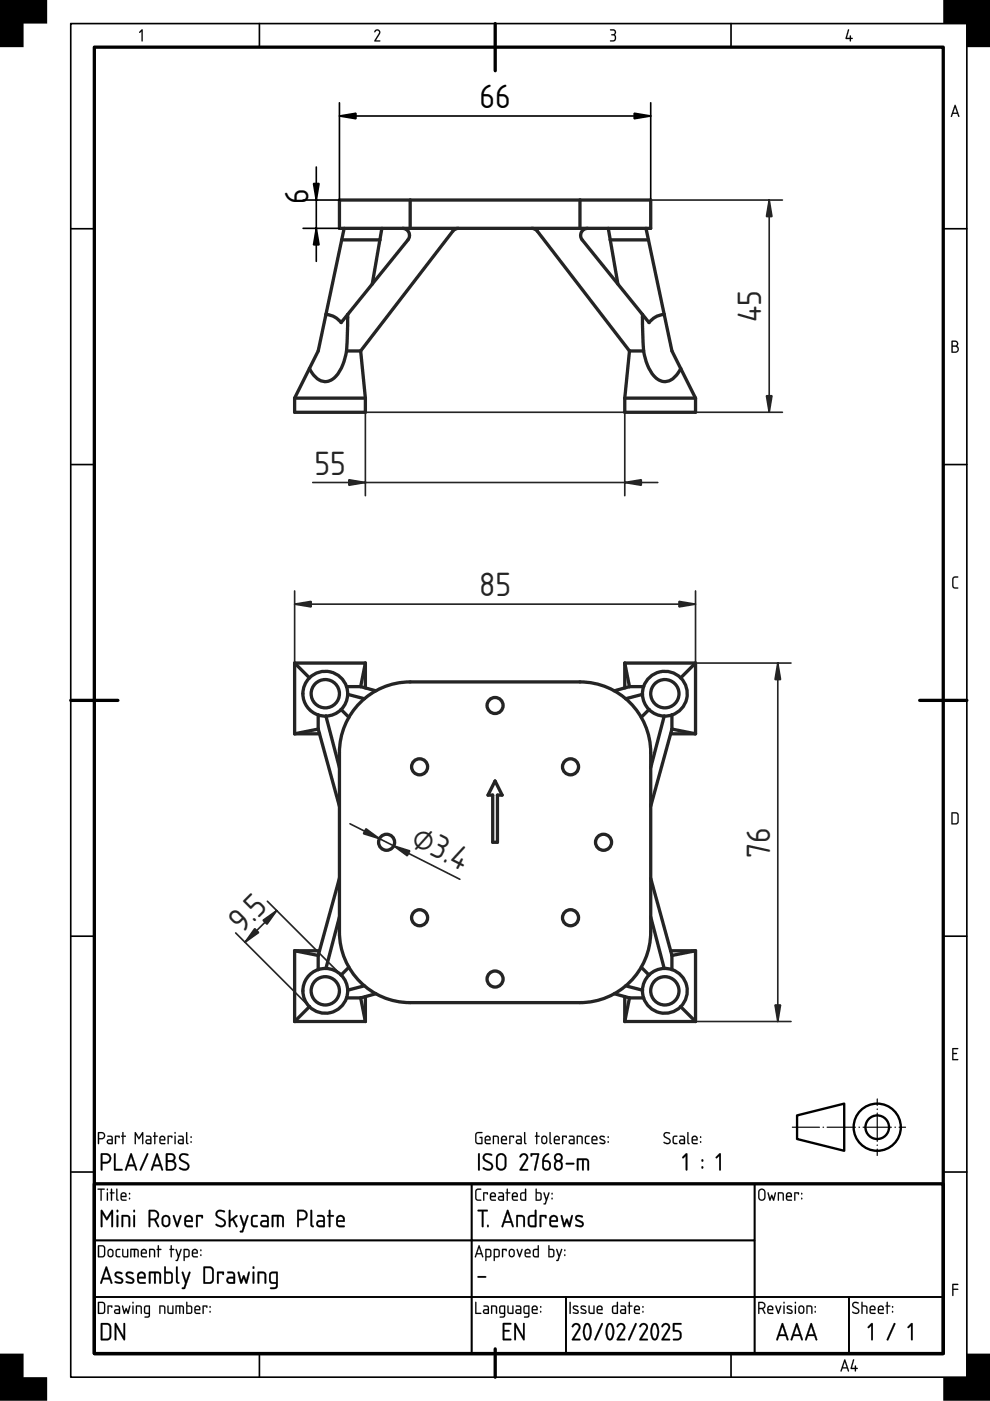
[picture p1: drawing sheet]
<svg xmlns="http://www.w3.org/2000/svg" width="210mm" height="297mm" viewBox="0 0 210 297" stroke-linecap="round" stroke-linejoin="round" font-family="sans-serif">
<defs><g id="words">
<g font-size="6.7">
<text x="101.7" y="22.9">66</text>
<text x="65.4" y="43.2" transform="rotate(-90 65.4 43.2)">6</text>
</g>
<g font-size="6.7" fill="#212529">
<text x="161.4" y="68.3" transform="rotate(-90 161.4 68.3)">45</text>
<text x="66.7" y="100.7">55</text>
<text x="101.6" y="126.4">85</text>
<text x="86.8" y="179.1" transform="rotate(27 86.8 179.1)">⌀3.4</text>
<text x="163.3" y="181.8" transform="rotate(-90 163.3 181.8)">76</text>
<text x="51.3" y="198.1" transform="rotate(-45 51.3 198.1)">9.5</text>
</g>
</g></defs>
<path d="M20 10h180v277h-180zM105 5v10M15 148.5h10M195 148.5h10M20 251h180v36h-180zM105 286v6" fill="none" stroke="#000" stroke-width=".7"/>
<g fill="none" stroke="#000" stroke-width=".35">
<path d="M15 5h190v287h-190zM55 5v5M155 5v5M15 48.5h5M200 48.5h5M15 98.5h5M200 98.5h5M15 198.5h5M200 198.5h5M15 248.5h5M20 251h80v12h-80zM100 251h60v12h-60z"/>
<path d="M160 251h40v24h-40zM200 248.5h5M20 275h80v12h-80zM20 263h80v12h-80zM100 275h20v12h-20zM100 263h60v12h-60zM120 275h40v12h-40zM160 275h20v12h-20zM180 275h20v12h-20zM55 287v5M155 287v5"/>
</g>
<g fill="#000">
<path d="M0 0h10v5h-5v5h-5zM30 6.3l.3 .1v2.2l-.2 .2-.1-.2v-2l-.3 .4-.2-.1zM79.5 6.5a.64 .64 0 0 1 .9-.2 .64 .64 0 0 1 .1 .9l-.8 1.4h.8l.1 .2h-1.2l.9-1.7a.44 .44 0 0 0-.2-.6 .44 .44 0 0 0-.6 .4l-.2-.2zM129.4 6.2a.75 .75 0 0 1 1 .2 .75 .75 0 0 1-.1 1 .82 .82 0 0 1 .2 1.1 .82 .82 0 0 1-1.2 .2l.1-.1a.76 .76 0 0 0 1-.7l-.1-.3-.7-.1v-.2a.47 .47 0 0 0 .7-.2 .47 .47 0 0 0-.2-.6l-.7-.1zM179.8 6.2l.2 .2-.4 1.6h.6l.1-.5 .1 .5 .4 .2-.4 .1-.1 .5-.1-.5-.9-.1zM200 0h10v10h-5v-5h-5zM202.1 122.4l.3-.2h.7v.2l-.7 .1-.2 .2-.1 1.5 .3 .3h.7v.3h-.8l-.4-.4v-1.6zM201.9 222.2h1.2l-.1 .3h-.9v.7l.8 .2-.8 .1v1h.9l.1 .3h-1.2zM101.3 270.6h1.6l.2 .1-.2 .2h-1.5h-.1zM201.9 272.2h1.1l.2 .1-.2 .1h-.9v.8h.9l.2 .2-.2 .1h-.9v1.1l-.1 .2-.1-.2zM0 287h5v5h5v5h-10zM200 292h5v-5h5v10h-10z"/>
<path d="M30 6.3l.3 .1v2.2l-.2 .2-.1-.2v-2l-.3 .4-.2-.1zM30 6.3l-.5 .6h.2l.3-.3 .1 2.2 .1-2.4z"/>
<path d="M79.5 6.4l.3-.2h.4l.4 .4-.1 .6-.8 1.4 .8-.1 .1 .2-.1 .1h-1.1v-.2l.9-1.5a.4 .4 0 0 0-.2-.6 .4 .4 0 0 0-.6 .3l-.2-.1zM79.5 6.5l-.1 .3 .6-.4 .3 .2 .1 .3-1 1.9h1.2l-.1-.2h-.8l.8-1.4a.63 .63 0 0 0-.1-.8 .63 .63 0 0 0-.9 .1z"/>
<path d="M129.4 6.2h.8l.2 .2a.62 .62 0 0 1-.1 1h.1a.84 .84 0 0 1 .1 1.2 .84 .84 0 0 1-1.2 .1l1-.3a.6 .6 0 0 0 0-.7 .6 .6 0 0 0-.7-.2v-.2a.49 .49 0 0 0 .6-.1 .49 .49 0 0 0 .1-.6l-.9-.2zM129.4 6.3v.1l.9 .2 .1 .3-.1 .2-.7 .3 .7 .2a.63 .63 0 0 1 0 .8 .63 .63 0 0 1-.8 .2l-.2 .1a.81 .81 0 0 0 1.2-.2 .81 .81 0 0 0-.2-1.1 .71 .71 0 0 0 .1-1 .71 .71 0 0 0-.9-.2z"/>
<path d="M179.8 6.2l.2 .2-.4 1.6h.6l.1-.5 .1 .5 .4 .2-.4 .1-.1 .5-.1-.5h-.8l-.1-.1zM179.8 6.2l-.5 2 .9 .1 .1 .5 .1-.5 .4-.1-.4-.2v-.4h-.2v.4h-.7l.5-1.6z"/>
<path d="M202.4 22.2l.2 .1 .8 2.3-.1 .2-.3-.7h-1l-.2 .7-.2-.1zM202.4 22.3l-.8 2.4h.2l.2-.6h1l.3 .7 .1-.2-.8-2.3zM202.5 22.7l-.4 1.2h.8zM202.5 22.7l.4 1.2h-.8z"/>
<path d="M202.4 22.2l.2 .1 .8 2.3-.1 .2-.3-.7h-1l-.2 .7-.2-.1zM202.5 22.7l-.4 1.2h.8z"/>
<path d="M201.8 72.3l.6-.1a.65 .65 0 0 1 .7 .4 .65 .65 0 0 1-.2 .8 .77 .77 0 0 1 .4 .8 .77 .77 0 0 1-.7 .6h-.8zM202 73.5v1.1h.5a.52 .52 0 0 0 .5-.6 .52 .52 0 0 0-.5-.5zM202 72.5v.8h.5a.39 .39 0 0 0 .4-.4 .39 .39 0 0 0-.4-.4z"/>
<path d="M201.8 72.2h.6a.66 .66 0 0 1 .7 .4 .66 .66 0 0 1-.2 .8 .78 .78 0 0 1 .4 .8 .78 .78 0 0 1-.7 .6h-.8zM201.8 72.3v2.4l.8 .1a.76 .76 0 0 0 .7-.6 .76 .76 0 0 0-.4-.8l.2-.5-.2-.6zM202 73.5v1.1l.5-.1a.5 .5 0 0 0 .5-.5 .5 .5 0 0 0-.5-.5zM202 73.5h.7l.2 .2a.53 .53 0 0 1 .1 .6 .53 .53 0 0 1-.5 .3h-.5zM202 72.5v.8l.5-.1a.37 .37 0 0 0 .4-.3 .37 .37 0 0 0-.4-.4zM202 72.5h.5a.41 .41 0 0 1 .4 .4 .41 .41 0 0 1-.4 .4h-.5z"/>
<path d="M202.1 122.4a1.02 1.02 0 0 1 1.1-.1l-.2 .2h-.6l-.2 .3v1.5l.2 .2 .8 .1-.1 .2h-.8l-.4-.3v-1.7zM202.1 122.4l-.2 .4v1.6l.4 .3h.8v-.1l-.7-.1-.3-.3 .1-1.5 .2-.2 .7-.1v-.2h-.7z"/>
<path d="M202 172.5v2h.8l.2-.4v-1.4l-.2-.2zM201.8 172.2h1l.4 .5v1.6l-.4 .5h-1.1z"/>
<path d="M202 172.5v2h.8l.2-.4v-1.4l-.2-.2zM202 172.4l.8 .1 .2 .2v1.4a.84 .84 0 0 1-1 .4zM201.7 172.2h1.1l.5 .5v1.7l-.5 .4h-1.1zM201.8 172.3v2.4h1.1l.3-.5v-1.7l-.4-.2z"/>
<path d="M201.9 222.2h1.3l-.2 .3h-.9v.7h.7l.1 .2-.1 .1h-.7v1h.9l.2 .3h-1.3zM201.9 222.2v2.5h1.2l-.1-.1h-.9v-1.1l.8-.1-.8-.1v-.9h.9l.1-.2z"/>
<path d="M20.7 252h1.4l.1 .1-.1 .2-.5-.1v2.3l-.2 .1-.1-.1v-2.3h-.6zM20.7 252v.2h.6l.1 2.4 .1-2.4 .7-.1zM22.7 252.8l.2 .1v1.5l-.1 .2-.2-.2zM22.7 252.8l.1 1.8 .1-1.7zM22.6 252.2a.2 .2 0 0 1 .4 0 .2 .2 0 0 1-.4 0zM22.7 252v.3h.2v-.3zM23.5 252l.3 .1v.7h.4l.1 .1-.5 .1v1.5l-.2 .1-.1-.2v-1.4l-.3-.1 .3-.1zM23.6 252.1l-.1 .7-.2 .1 .2 .1 .1 1.6 .1-1.6 .6-.1-.6-.1v-.7zM24.7 252l.2 .1v2l.3 .4-.2 .1-.3-.1-.1-.3zM24.7 252.1v2.1v.3l.3 .1 .1-.1-.2-.4v-2zM25.9 253.2l-.1 .4h.8l-.2-.5zM25.9 253.2l.5-.1 .2 .5h-.8zM25.8 252.9a.65 .65 0 0 1 .9 0 .65 .65 0 0 1 0 .9h-.9l.1 .5h.8l.2 .2-.2 .1h-.6a1.08 1.08 0 0 1-.3-1.7zM25.8 253a1.67 1.67 0 0 0-.1 1.4l.4 .2 .7-.1-.9-.2-.1-.3v-.2h1l-.1-.8-.5-.2zM27.4 254h.2v.3h-.2zM27.4 254v.2h.1v-.2zM27.4 252.9h.2v.3h-.2zM27.4 253v.2h.2v-.2z"/>
<path d="M20.7 252h1.4l.1 .1-.6 .1v2.3l-.2 .1-.1-.1v-2.3h-.6zM22.7 252.8l.2 .1v1.5l-.1 .2-.2-.2zM22.6 252.2a.2 .2 0 0 1 .4 0 .2 .2 0 0 1-.4 0zM23.5 252l.3 .1v.7l.5 .1-.5 .1v1.5l-.2 .1-.1-.2v-1.4l-.2-.1 .2-.1zM24.7 252l.2 .1v2l.2 .4-.1 .1-.3-.1-.1-.3zM25.9 253.2l-.1 .4h.8l-.2-.5zM25.8 252.9a.64 .64 0 0 1 .8 0 .64 .64 0 0 1 .1 .9h-.9l.1 .5 .9 .2-.7 .1a1.06 1.06 0 0 1-.3-1.7zM27.4 254h.2v.3h-.2zM27.4 252.9h.2v.3h-.2z"/>
<path d="M21 240.3v1h.6a.52 .52 0 0 0 .4-.6 .52 .52 0 0 0-.5-.4zM20.8 240h.1a1.18 1.18 0 0 1 1.2 .3 .78 .78 0 0 1 .1 .8 .78 .78 0 0 1-.6 .5h-.6v.8l-.2 .1zM23 241.9l-.1 .3 .1 .1h.7v-.5zM22.8 240.8h.8l.3 .5v1.2l-.8 .1a.52 .52 0 0 1-.5-.5 .52 .52 0 0 1 .5-.5h.6l-.1-.4-.8-.2zM24.4 240.8l1 .1-.1 .4-.2-.3h-.5v1.5l-.1 .1-.1-.2zM26 240l.2 .1v.7l.5 .1-.5 .1v1.5l-.1 .1-.2-.2v-1.4l-.2-.1 .2-.1zM28.6 240l.2 .1 .7 1.1 .6-1.1 .2-.1v2.5l-.2-.1v-1.8l-.6 1-.7-1v1.8l-.2 .2zM31.1 241.9v.3l.1 .1h.7v-.5zM31 240.8h.8l.3 .5v1.2l-.8 .1a.52 .52 0 0 1-.5-.5 .52 .52 0 0 1 .5-.5h.6l-.1-.4-.8-.2zM32.7 240l.2 .1v.7l.6 .1-.6 .1v1.5l-.1 .1-.1-.2v-1.4l-.3-.1 .3-.1zM34.1 241.2l-.1 .4h.8l-.2-.5zM34 240.9a.64 .64 0 0 1 .9 0 .64 .64 0 0 1 0 .9h-.9l.1 .5 1 .2-.8 .1a1.06 1.06 0 0 1-.3-1.7zM35.6 240.8l1 .1-.2 .4-.1-.3h-.5v1.5l-.2 .1-.1-.2zM37 240.8l.2 .1v1.5l-.1 .2-.1-.2zM37 240.2a.17 .17 0 0 1 .3 0 .17 .17 0 0 1-.3 0zM38 241.9v.3l.1 .1h.6v-.5zM37.8 240.8h.9l.3 .5-.1 1.2-.7 .1a.52 .52 0 0 1-.5-.5 .52 .52 0 0 1 .5-.5h.5v-.4l-.9-.2zM39.5 240l.2 .1v2l.3 .4-.2 .1-.3-.1-.1-.3zM40.4 242h.2v.3h-.2zM40.4 240.9h.2v.3h-.2z"/>
<path d="M21 240.3v1h.6a.51 .51 0 0 0 .4-.6 .51 .51 0 0 0-.5-.4zM21 240.2h.5a.54 .54 0 0 1 .6 .5 .54 .54 0 0 1-.5 .6h-.6zM20.8 240h.1a1.2 1.2 0 0 1 1.2 .3 .78 .78 0 0 1 .2 .8 .78 .78 0 0 1-.7 .5h-.6v.8l-.2 .2zM20.8 240.1l.1 2.5 .1-1.1a1.08 1.08 0 0 0 1.2-.3 .77 .77 0 0 0-.6-1.2zM23 241.9l.1 .4h.6v-.5zM22.9 241.9l.8-.1v.6l-.7-.1zM22.8 240.8h.8l.3 .5v1.3h-.8a.54 .54 0 0 1-.5-.5 .54 .54 0 0 1 .5-.6l.6 .1-.1-.4-.8-.2zM22.8 240.8v.2l.9 .2v.4h-.6a.5 .5 0 0 0-.5 .5 .5 .5 0 0 0 .5 .5l.8-.1v-1.2l-.3-.5zM24.4 240.8h.8l.2 .1-.1 .4-.2-.3h-.5v1.5l-.1 .1-.2-.2zM24.4 240.8l.1 1.8 .1-1.6h.6l.1 .3 .1-.4zM26 240l.2 .1v.7h.4l.1 .1-.5 .1v1.5l-.1 .1-.2-.2v-1.4l-.2-.1 .2-.1zM26 240.1v.7l-.3 .1 .3 .1 .1 1.6 .1-1.6 .5-.1-.5-.1v-.7zM28.6 240l.2 .1 .7 1.1 .6-1.1 .3-.1v2.6l-.3-.2v-1.8l-.6 1-.7-1v1.8l-.2 .2zM28.6 240.1v2.4l.2-.1v-1.9l.7 1 .6-1v1.9l.2 .1v-2.4h-.2l-.6 1.1-.7-1.1zM31.2 241.9v.4h.7v-.5zM31.1 241.9l.8-.1v.6l-.8-.1zM31 240.8h.8l.3 .5v1.3h-.8a.54 .54 0 0 1-.5-.5 .54 .54 0 0 1 .5-.6l.6 .1-.1-.4-.8-.2zM31 240.8v.2l.9 .2v.4h-.6a.5 .5 0 0 0-.5 .5 .5 .5 0 0 0 .5 .5l.8-.1v-1.2l-.3-.5zM32.7 240l.3 .1-.1 .7h.4l.2 .1-.6 .1 .1 1.5-.2 .1-.1-.2v-1.4l-.3-.1 .3-.1zM32.7 240.1v.7l-.3 .1 .3 .1 .1 1.6 .1-1.6 .5-.1-.5-.1v-.7zM34.1 241.2l-.1 .4h.8l-.2-.5zM34.1 241.2l.5-.1 .2 .5h-.8zM34 240.9a.65 .65 0 0 1 .9 0 .65 .65 0 0 1 0 .9h-.9l.2 .5h.7l.2 .2-.2 .1h-.6a1.08 1.08 0 0 1-.3-1.7zM34 241a1.67 1.67 0 0 0-.1 1.4l.4 .2 .7-.1-.9-.2-.1-.3v-.2h1l-.1-.8-.5-.2zM35.6 240.8h.8l.2 .1-.2 .4-.1-.3h-.5v1.5l-.2 .1-.1-.2zM35.6 240.8v1.8l.2-1.6h.5l.1 .3 .1-.4zM37 240.8l.3 .1v1.5l-.2 .2-.1-.2zM37 240.8l.1 1.8 .1-1.7zM37 240.2a.18 .18 0 0 1 .3 0 .18 .18 0 0 1-.3 0zM37 240v.3h.2v-.3zM38 241.9l.1 .4h.6v-.5zM38 241.9l.7-.1v.6l-.7-.1zM37.8 240.8h.9l.3 .5-.1 1.3h-.7a.54 .54 0 0 1-.5-.5 .54 .54 0 0 1 .5-.6l.5 .1v-.4l-.9-.2zM37.9 240.8v.2l.8 .2v.4h-.5a.5 .5 0 0 0-.5 .5 .5 .5 0 0 0 .5 .5l.7-.1 .1-1.2-.3-.5zM39.5 240l.2 .1v2l.3 .4-.2 .1-.3-.1-.1-.3zM39.5 240.1v2.1v.3l.3 .1 .1-.1-.2-.4v-2zM40.4 242h.2v.3h-.2zM40.4 242v.2h.2v-.2zM40.4 240.9h.2v.3h-.2zM40.4 241v.2h.2v-.2z"/>
<path d="M21.7 244.9v1.4h.8a.75 .75 0 0 0 .7-.7 .75 .75 0 0 0-.8-.7zM21.4 244.6l.2-.1a1.69 1.69 0 0 1 1.7 .4 1.1 1.1 0 0 1 .2 1.1 1.1 1.1 0 0 1-1 .7h-.8v1.3v.1h-.3zM24.2 244.6h.3v.1v3.1h1.3l.2 .1v.2h-1.8zM27.7 244.5l.3 .1 1.1 3.3-.2 .3-.4-.9h-1.4l-.3 .9-.3-.2zM27.8 245.2l-.6 1.7h1.2zM31.2 244.5h.2v.3l-1.4 3.2-.3 .2v-.3zM33.2 244.5l.3 .1 1.1 3.3-.2 .3-.4-.9h-1.4l-.3 .9-.3-.2zM33.3 245.2l-.6 1.7h1.2zM35.2 244.6l1-.1a.93 .93 0 0 1 .9 .6 .93 .93 0 0 1-.2 1 1.11 1.11 0 0 1 .5 1.2 1.11 1.11 0 0 1-1 .9l-1.2-.1zM35.5 246.4v1.5h.8a.74 .74 0 0 0 .7-.8 .74 .74 0 0 0-.7-.7zM35.5 244.9v1.1h.8a.56 .56 0 0 0 .5-.6 .56 .56 0 0 0-.5-.5zM38.2 244.8a1.41 1.41 0 0 1 1.8 .1l-.2 .1a.93 .93 0 0 0-1.5 .4l.4 .6a1.9 1.9 0 0 1 1.4 1 1.07 1.07 0 0 1-.5 1.1 1.07 1.07 0 0 1-1.3-.1l-.3-.3 .1-.2a1.19 1.19 0 0 0 1.7 0 .58 .58 0 0 0-.4-.8l-1.3-.8-.2-.5z"/>
<path d="M21.7 244.9v1.4h.8a.72 .72 0 0 0 .7-.7 .72 .72 0 0 0-.8-.7zM21.7 244.8h.7a.77 .77 0 0 1 .8 .8 .77 .77 0 0 1-.7 .8h-.8zM21.4 244.5h.2a1.72 1.72 0 0 1 1.7 .4 1.11 1.11 0 0 1 .2 1.1 1.11 1.11 0 0 1-1 .7h-.8l.1 1.3-.1 .1h-.3zM21.4 244.6v3.4l.1 .2 .2-.2v-1.3a1.49 1.49 0 0 0 1.7-.5 1.1 1.1 0 0 0-.9-1.7zM24.2 244.5h.3v.2v3.1h1.3l.2 .1v.3h-1.8zM24.2 244.6v3.5h1.7v-.2h-.1h-1.3v-3.2zM27.7 244.5l.3 .1 1.1 3.3-.2 .3-.2-.2-.2-.7h-1.4l-.3 .9h-.3v-.2zM27.7 244.6l-1.2 3.4 .2 .2 .1-.2 .3-.8h1.4l.4 1 .1-.3-1.1-3.3zM27.8 245.3l-.6 1.6h1.2zM27.8 245.2l.6 1.7h-1.2zM31.1 244.5h.3v.3l-1.4 3.2-.4 .2v-.3zM31.2 244.6l-1.5 3.3v.2l.3-.1 1.4-3.2v-.2zM33.2 244.5l.3 .1 1.1 3.3-.2 .3-.2-.2-.2-.7h-1.4l-.3 .9h-.3v-.2zM33.2 244.6l-1.2 3.4 .2 .2 .1-.2 .3-.8h1.4l.4 1 .1-.3-1.1-3.3zM33.3 245.3l-.6 1.6h1.2zM33.3 245.2l.6 1.7h-1.2zM35.3 244.5h.9a.94 .94 0 0 1 .9 .5 .94 .94 0 0 1-.2 1.1 1.11 1.11 0 0 1 .5 1.2 1.11 1.11 0 0 1-1 .9h-1.2l-.1-3.5zM35.2 244.6v3.5l1.2 .1a1.08 1.08 0 0 0 .9-.9 1.08 1.08 0 0 0-.5-1.2l.3-.4a.92 .92 0 0 0-.3-1l-.4-.2zM35.5 246.4v1.5l.8-.1a.72 .72 0 0 0 .7-.7 .72 .72 0 0 0-.7-.7zM35.5 246.3l1 .1 .3 .2a.75 .75 0 0 1 .2 .8 .75 .75 0 0 1-.7 .5h-.8zM35.5 244.9v1.1h.8a.53 .53 0 0 0 .5-.6 .53 .53 0 0 0-.5-.5zM35.5 244.8h.8a.58 .58 0 0 1 .6 .6 .58 .58 0 0 1-.6 .6h-.8zM38.2 244.8l.4-.3 .9 .1 .4 .1v.3l-.1 .1a.91 .91 0 0 0-1.5 .3l.4 .5a1.92 1.92 0 0 1 1.4 1.1v.5l-.2 .5a1.47 1.47 0 0 1-2-.4l.2-.2 1.1 .4h.3l.2-.3a.55 .55 0 0 0-.3-.7l-1.3-.9-.2-.5zM38.2 244.8a.91 .91 0 0 0 .3 1.4l.9 .5a.64 .64 0 0 1 .3 1 .64 .64 0 0 1-1 .1l-.6-.3-.1 .1 .1 .2a1.13 1.13 0 0 0 1.3 .4 1.13 1.13 0 0 0 .7-1.2l-.5-.6-.9-.4a.56 .56 0 0 1-.3-.9l.3-.2 1.1 .1 .1-.1a1.41 1.41 0 0 0-1.7-.1z"/>
<path d="M21.4 256.5l.3 .1 .9 1.6 1-1.6 .3-.1v3.6h-.3v-.2v-2.6l-.9 1.4-1-1.4 .1 2.7-.1 .1-.3 .1zM21.4 256.6v3.5h.3v-.1v-2.8l1 1.5 .9-1.5v2.7l.1 .2h.2v-3.5h-.3l-1 1.6-.9-1.6zM24.7 257.6h.3l.1 .2v2.2l-.2 .2-.2-.2zM24.8 257.7l-.1 2.3 .2 .2 .1-.2v-2.2zM24.7 256.8a.26 .26 0 0 1 .5 0 .26 .26 0 0 1-.5 0zM24.8 256.6v.4h.2v-.4zM25.8 257.6h1.1l.5 .2a3.5 3.5 0 0 1 .2 2.3h-.3l-.1-.2-.1-1.8-1-.1v2v.1h-.3zM25.8 257.7v2.4l.3-.1v-2.1h.8l.3 .3 .1 1.7 .1 .2 .2-.2v-1.2a.8 .8 0 0 0-.7-1.1zM28.3 257.6h.3v.2v2.2l-.2 .2-.2-.2zM28.3 257.7v2.3l.1 .2 .2-.2v-2.2zM28.2 256.8a.26 .26 0 0 1 .5 0 .26 .26 0 0 1-.5 0zM28.3 256.6v.4h.3v-.4zM31.9 256.9v1.4a1.04 1.04 0 0 0 1.5-.7l-.4-.6zM31.8 256.8l1 .1 .4 .2a.67 .67 0 0 1 0 1l-.4 .3h-1zM31.5 256.5h.2a1.74 1.74 0 0 1 1.8 .4 1.1 1.1 0 0 1-.5 1.7l.7 1.3v.3l-.3-.1-.7-1.4h-.8v1.3l-.1 .2h-.3zM31.6 256.6v3.5l.2-.1v-1.3h.9l.7 1.3 .3 .1v-.2l-.7-1.3 .6-.5a1.06 1.06 0 0 0-.9-1.6zM34.8 258.1l-.1 .3-.1 .9 .3 .4a.56 .56 0 0 0 .8-.5v-.8l-.1-.3-.4-.1zM34.8 258.1l.4-.2 .5 .3 .1 1-.3 .5a.57 .57 0 0 1-.6 .1 .57 .57 0 0 1-.3-.5v-1zM34.6 257.8a.94 .94 0 0 1 1.5 .6 1.54 1.54 0 0 1-.3 1.6l-.6 .2-.7-.2a1.81 1.81 0 0 1 .1-2.2zM34.6 257.8l-.3 .7a1.4 1.4 0 0 0 .4 1.5 .89 .89 0 0 0 1.4-.7l-.1-1.1-.2-.3-.6-.3zM36.7 257.6l.3 .2 .6 1.6 .5-1.7 .2-.1 .2 .2-.7 2.2-.2 .2-.2-.1-.8-2.2zM36.7 257.7l.7 2.3 .2 .2 .9-2.4-.2-.2-.1 .2-.6 1.7-.6-1.7zM39.6 258.2l-.2 .5h1.1a.55 .55 0 0 0-.2-.6 .55 .55 0 0 0-.7 .1zM39.5 258.2l.3-.2h.5l.3 .7h-1.2zM39.4 257.8a.94 .94 0 0 1 1.2 0 .94 .94 0 0 1 .1 1.3h-1.3l.2 .7h1.1l.2 .2-.2 .2h-.9a.92 .92 0 0 1-.8-1.2 1.08 1.08 0 0 1 .4-1.2zM39.4 257.9a2.22 2.22 0 0 0-.1 2.1l.5 .2h.9l.2-.2-.2-.1-1.1-.1-.2-.4v-.4h1.4l.1-.7-.2-.4-.7-.3zM41.6 257.6h1.2l.3 .2-.1 .5-.1 .1-.2-.1v-.3h-.8l.1 2-.3 .2-.2-.2zM41.6 257.7a4.3 4.3 0 0 0 .1 2.5l.2-.2v-2.1h.8l.2 .4 .1-.5-.2-.2zM45.9 256.8l.5-.3 .8 .1 .5 .1v.3l-.2 .1a.91 .91 0 0 0-1.4 .3l.3 .5a1.92 1.92 0 0 1 1.5 1.1v.5l-.3 .5a1.47 1.47 0 0 1-1.9-.4l.2-.2 1.1 .4h.3l.2-.3a.55 .55 0 0 0-.3-.7l-1.4-.9-.1-.5zM46 256.8a.91 .91 0 0 0 .2 1.4l1 .5a.64 .64 0 0 1 .2 1 .64 .64 0 0 1-.9 .1l-.6-.3-.2 .1 .1 .2a1.13 1.13 0 0 0 1.3 .4 1.13 1.13 0 0 0 .7-1.2l-.5-.6-.9-.4a.56 .56 0 0 1-.2-.9l.2-.2 1.1 .1 .2-.1a1.41 1.41 0 0 0-1.7-.1zM48.5 256.5h.3l.1 .2v1.9l1.1-1h.3v.4l-.7 .5 .8 1.4-.1 .3-.3-.1-.7-1.4-.4 .3-.1 1.2h-.3zM48.6 256.6v3.5l.3-.1v-1l.4-.4 .7 1.5h.3l-.8-1.6 .8-.6v-.2h-.3l-1.2 .9v-1.9zM50.9 257.6l.3 .2 .5 1.7 .6-1.7 .2-.2 .2 .2-1.1 3.3-.2 .2h-.5l-.1-.2 .1-.1h.4l.3-1zM50.9 257.7l.7 2.3-.3 1-.4 .1 .5 .2 .1-.2 1.2-3.3-.2-.2-.2 .2-.6 1.7-.5-1.7zM53.4 257.8a1.11 1.11 0 0 1 1.3 0l-.1 .1a.86 .86 0 0 0-1 .5v1.2l1 .3 .1 .1a.97 .97 0 0 1-1.2 0 .97 .97 0 0 1-.3-1.2v-.7zM53.4 257.8l-.1 .4a2.61 2.61 0 0 0 .1 1.7 1.1 1.1 0 0 0 1.3 .1l-.2-.2h-.8a1.97 1.97 0 0 1 .1-1.8l.7-.1 .2-.1a1.12 1.12 0 0 0-1.3 0zM55.6 259.2v.4l.2 .2h.8v-.7zM55.6 259.2l1-.2v.8l-1-.1-.1-.2zM55.4 257.6h1.1l.5 .6v1.9l-.2 .1h-.9a.77 .77 0 0 1-.8-.8 .77 .77 0 0 1 .8-.7h.7v-.5l-.2-.2-1-.1zM55.4 257.7v.2l1 .1 .2 .2v.5h-.7a.72 .72 0 0 0-.7 .7 .72 .72 0 0 0 .7 .8l1.1-.2-.1-1.8-.4-.5zM57.7 257.6h1.7l.6 .2a3 3 0 0 1 .2 2.3h-.3l-.1-.1-.1-1.9-.6-.1v2l-.2 .2-.2-.2v-2h-.7v2l-.1 .1h-.3zM57.7 257.6v2.5l.2-.1v-2.1h.8l.1 2.2h.2l.1-.1v-2.1l.5 .1 .2 .2 .1 1.8 .1 .2 .2-.2v-1.3a.82 .82 0 0 0-.8-1.1zM63.4 256.9v1.4h.8a.72 .72 0 0 0 .6-.7 .72 .72 0 0 0-.7-.7zM63.4 256.8h.7a.77 .77 0 0 1 .8 .8 .77 .77 0 0 1-.7 .8h-.8zM63 256.5h.2a1.72 1.72 0 0 1 1.8 .4h-.1a1.11 1.11 0 0 1 .3 1.1 1.11 1.11 0 0 1-1 .7h-.8v1.3l-.1 .1h-.3zM63.1 256.6l-.1 3.4 .2 .2 .2-.2v-1.3a1.49 1.49 0 0 0 1.6-.5 1.1 1.1 0 0 0-.8-1.7zM65.8 256.5h.3l.1 .2v2.9l.4 .4a.54 .54 0 0 1-.7 0 .54 .54 0 0 1-.1-.7zM65.9 256.6l-.1 .1a8.4 8.4 0 0 0 .2 3.3l.4 .2 .1-.2-.4-.4v-2.9zM67.5 259.2v.4l.1 .2h.9v-.7zM67.5 259.2l1-.2v.8l-1-.1-.1-.2zM67.3 257.6h1.1l.5 .6v1.9l-.2 .1h-1a.77 .77 0 0 1-.7-.8 .77 .77 0 0 1 .8-.7h.7v-.5l-.2-.2-1-.1zM67.3 257.7v.2l1 .1 .2 .2v.5h-.7a.72 .72 0 0 0-.7 .7 .72 .72 0 0 0 .6 .8l1.2-.2-.1-1.8-.4-.5zM69.7 256.5h.3l.1 .2v.9h.5l.2 .2-.2 .2h-.5v2l-.2 .2-.2-.2v-2l-.3-.1-.1-.1 .1-.2h.3zM69.8 256.6l-.1 1-.3 .2 .3 .1v2.1l.2 .2 .1-.2v-2.1l.8-.1-.2-.2h-.6v-.9zM71.8 258.2l-.2 .5h1.1a.55 .55 0 0 0-.2-.6 .55 .55 0 0 0-.7 .1zM71.7 258.2l.3-.2h.5l.3 .7h-1.2zM71.6 257.8a.94 .94 0 0 1 1.2 0 .94 .94 0 0 1 .1 1.3h-1.3l.2 .7h1.1l.2 .2-.2 .2h-.9a.92 .92 0 0 1-.8-1.2 1.08 1.08 0 0 1 .4-1.2zM71.6 257.9a2.22 2.22 0 0 0-.1 2.1l.5 .2h.9l.2-.2-.2-.1-1.1-.1-.2-.4v-.4h1.4l.1-.7-.2-.4-.7-.3z"/>
<path d="M21.4 256.6h.3l.9 1.6 1-1.6h.3v3.5h-.3v-.2v-2.6l-.9 1.4-1-1.4v2.7v.1h-.3zM24.8 257.7l.2-.1 .1 .2v2.2l-.2 .2-.2-.2zM24.7 256.8a.25 .25 0 0 1 .5 0 .25 .25 0 0 1-.5 0zM25.8 257.6a1.44 1.44 0 0 1 1.8 .5v1.8l-.2 .3-.2-.3v-1.7l-.3-.2h-.8v2l-.2 .2a4 4 0 0 1-.1-2.6zM28.3 257.7l.3-.1v.2v2.2l-.2 .2-.1-.2zM28.3 256.8a.24 .24 0 0 1 .4 0 .24 .24 0 0 1-.4 0zM31.9 256.9v1.5a1.06 1.06 0 0 0 1.5-.8l-.1-.3-.5-.4zM31.6 256.6l.1-.1a1.71 1.71 0 0 1 1.8 .4 1.12 1.12 0 0 1-.5 1.7l.7 1.3v.2h-.3l-.7-1.4h-.8v1.3l-.1 .1h-.2zM34.8 258.1l-.2 .2v1a.57 .57 0 0 0 .6 .5 .57 .57 0 0 0 .6-.6l-.1-.8-.1-.3-.4-.2zM34.6 257.8a.92 .92 0 0 1 1.5 .6 1.51 1.51 0 0 1-.3 1.5 .92 .92 0 0 1-1 .2 .92 .92 0 0 1-.5-.8v-1.1zM36.7 257.7l.3 .1 .6 1.6 .5-1.7 .2-.1 .2 .2-.8 2.2-.1 .2-.2-.2zM39.6 258.2l-.2 .5h1.2a.58 .58 0 0 0-.3-.7 .58 .58 0 0 0-.7 .2zM39.4 257.8a.92 .92 0 0 1 1.2 0 .92 .92 0 0 1 .1 1.3h-1.3l.2 .7h1.1l.2 .2-.2 .2h-.9a.89 .89 0 0 1-.7-1.2 1.14 1.14 0 0 1 .3-1.2zM41.6 257.7l1.2-.1 .2 .2-.1 .5h-.2v-.3h-.8v2l-.2 .2a3.9 3.9 0 0 1-.1-2.5zM46 256.8a1.41 1.41 0 0 1 1.7 .1l-.2 .1a.93 .93 0 0 0-1.4 .4l.3 .6a1.9 1.9 0 0 1 1.5 1 1.07 1.07 0 0 1-.6 1.1 1.07 1.07 0 0 1-1.2-.1l-.4-.3 .2-.2a1.19 1.19 0 0 0 1.6 0 .58 .58 0 0 0-.3-.8l-1.4-.8-.1-.5zM48.6 256.6h.2l.1 .1v1.9l1.1-.9h.3v.2l-.7 .6 .7 1.4v.2h-.3l-.7-1.4-.4 .3-.1 1.1h-.2zM50.9 257.7l.3 .1 .5 1.7 .6-1.7 .2-.2 .2 .2-1.1 3.3-.2 .2h-.5l-.1-.2 .5-.1 .3-1zM53.4 257.8a1.11 1.11 0 0 1 1.3 0l-.1 .1a.86 .86 0 0 0-1 .5v1.2l.2 .2 .8 .1 .1 .1a.96 .96 0 0 1-1.2 0 .96 .96 0 0 1-.3-1.2v-.7zM55.6 259.2l-.1 .4 .2 .2h.9v-.7zM55.4 257.6h1.1l.5 .6v1.9l-.2 .1h-.9a.74 .74 0 0 1-.8-.8 .74 .74 0 0 1 .8-.7h.7v-.5l-.2-.2-1-.1zM57.7 257.6h1.7a.84 .84 0 0 1 .8 1.1v1.3l-.2 .2-.2-.2v-1.8l-.2-.2h-.5v2l-.1 .1h-.2l-.1-2.1h-.7v2l-.1 .1h-.2zM63.4 256.9v1.4h.8a.75 .75 0 0 0 .7-.7 .75 .75 0 0 0-.8-.7zM63.1 256.6l.1-.1a1.69 1.69 0 0 1 1.7 .4 1.1 1.1 0 0 1 .2 1.1 1.1 1.1 0 0 1-.9 .7h-.8v1.3l-.1 .1h-.2zM65.9 256.6h.2l.1 .1v2.9l.3 .4a.52 .52 0 0 1-.6 0 .52 .52 0 0 1-.1-.7zM67.5 259.2l-.1 .4 .2 .2h.9v-.7zM67.3 257.6h1.1l.5 .6v1.9l-.2 .1h-1a.74 .74 0 0 1-.7-.8 .74 .74 0 0 1 .8-.7h.7v-.5l-.2-.2-1-.1zM69.8 256.5l.2 .1 .1 .1v.9h.5l.2 .2-.2 .2h-.5v2l-.2 .2-.2-.2v-2l-.4-.2 .4-.2zM71.8 258.2l-.2 .5h1.2a.58 .58 0 0 0-.3-.7 .58 .58 0 0 0-.7 .2zM71.6 257.8a.92 .92 0 0 1 1.2 0 .92 .92 0 0 1 .1 1.3h-1.3l.2 .7h1.1l.2 .2-.2 .2h-.9a.89 .89 0 0 1-.7-1.2 1.14 1.14 0 0 1 .3-1.2z"/>
<path d="M101.3 256.5h2l.2 .2-.2 .2-.8-.1v3.2l-.2 .2-.2-.2 .1-3.2h-.9zM101.3 256.6v.2h.9v3.2l.1 .2 .2-.2v-3.2h.8l.1-.1-.1-.2zM103.3 259.7h.3v.4h-.3zM103.3 259.7v.4h.3v-.3zM107.5 256.5l.3 .1 1.1 3.3-.1 .3-.3-.2-.2-.7h-1.3l-.4 .9h-.2l-.1-.2zM107.6 256.6l-1.2 3.4 .1 .2 .2-.2 .2-.8h1.4l.4 1 .2-.3-1.1-3.3zM107.6 257.3l-.5 1.6h1.1zM107.6 257.2l.6 1.7h-1.2zM109.5 257.6h1.1l.5 .2a3.5 3.5 0 0 1 .2 2.3h-.3l-.1-.2-.1-1.8-1-.1v2v.1h-.3zM109.5 257.7v2.4l.3-.1v-2.1h.8l.3 .3 .1 1.7 .1 .2 .2-.2v-1.2a.8 .8 0 0 0-.7-1.1zM112.5 258l-.2 .4v1.2l.2 .2h.9v-1.8zM112.4 258l1-.1v1.9h-.7l-.4-.2-.1-1.2zM112.1 257.8a1.33 1.33 0 0 1 1.3-.2v-.9l.2-.2 .2 .2v3.3l-.3 .2a1.5 1.5 0 0 1-1.4-.2l-.2-.5v-1.2zM112.1 257.9l-.2 .4 .1 1.5 .5 .3 1 .1 .2-.2v-3.3l-.1-.2-.2 .2v.9a1.28 1.28 0 0 0-1.3 .3zM114.4 257.6h1.3l.2 .2v.5l-.2 .1-.1-.1-.1-.3h-.7v2l-.2 .2-.2-.2zM114.5 257.7a4.3 4.3 0 0 0 .1 2.5l.1-.2v-2.1h.9l.1 .4 .2-.5-.2-.2zM117 258.2l-.2 .5h1.1a.55 .55 0 0 0-.2-.6 .55 .55 0 0 0-.7 .1zM116.9 258.2l.3-.2h.5l.3 .7h-1.2zM116.8 257.8a.94 .94 0 0 1 1.2 0 .94 .94 0 0 1 .1 1.3h-1.3l.2 .7h1.1l.2 .2-.2 .2h-.9a.92 .92 0 0 1-.8-1.2 1.08 1.08 0 0 1 .4-1.2zM116.8 257.9a2.22 2.22 0 0 0-.1 2.1l.5 .2h.9l.2-.2-.2-.1-1.1-.1-.2-.4v-.4h1.4v-.7l-.1-.4-.7-.3zM118.9 257.6l.4 .1 .4 1.7 .3-.9 .2-.2 .2 .2 .3 .9 .4-1.6 .3-.2-.5 2.6-.4-.2-.3-1-.4 1-.3 .2zM119 257.7l.5 2.4 .3-.1 .4-1 .3 1 .3 .1 .6-2.4-.3 .1-.4 1.7-.3-1-.2-.1-.5 1.1-.5-1.7zM122.1 257.8a1.2 1.2 0 0 1 1.5 .1l-.2 .3a.82 .82 0 0 0-1.1 .1l.2 .2 .9 .4a.68 .68 0 0 1 .3 .9 .68 .68 0 0 1-.8 .4l-.9-.3 .1-.3 1 .2 .3-.1-.1-.3-1-.5a.68 .68 0 0 1-.2-1.1zM122.1 257.8l-.1 .4 .1 .5 1.1 .5 .2 .3-.2 .3-1.1-.1-.1 .1a1.8 1.8 0 0 0 1.5 .3 .61 .61 0 0 0 .3-.6 .61 .61 0 0 0-.4-.5l-.9-.5-.2-.2a.62 .62 0 0 1 1-.2h.2v-.3l-.9-.2z"/>
<path d="M101.3 256.5h2l.1 .2-.1 .1h-.8v3.2l-.2 .2-.1-.2v-3.2h-.9zM103.3 259.7h.3v.4h-.3zM107.5 256.5l.3 .1 1.1 3.3-.2 .3-.4-.9h-1.3l-.4 .9-.3-.2zM107.6 257.2l-.5 1.7h1.1zM109.5 257.6a1.44 1.44 0 0 1 1.8 .5v1.8l-.2 .3-.2-.3v-1.7l-.3-.2h-.8v2l-.2 .2a4 4 0 0 1-.1-2.6zM112.4 258l-.1 .4v1.2l.4 .2h.7v-1.8zM112.1 257.9a1.3 1.3 0 0 1 1.3-.3v-.9l.2-.2 .1 .2v3.3l-.2 .2a1.47 1.47 0 0 1-1.3-.2l-.3-.5v-1.2zM114.5 257.7l1.2-.1 .2 .2-.2 .5h-.1l-.1-.3h-.7v2l-.2 .2a3.9 3.9 0 0 1-.1-2.5zM117 258.2l-.2 .5h1.2a.58 .58 0 0 0-.3-.7 .58 .58 0 0 0-.7 .2zM116.8 257.8a.92 .92 0 0 1 1.2 0 .92 .92 0 0 1 .1 1.3h-1.3l.2 .7h1.1l.2 .2-.2 .2h-.9a.89 .89 0 0 1-.7-1.2 1.14 1.14 0 0 1 .3-1.2zM118.9 257.7l.3 .1 .5 1.6 .5-1 .5 1 .4-1.6 .3-.2-.5 2.5-.4-.1-.3-1-.4 1-.3 .2zM122.1 257.8a1.2 1.2 0 0 1 1.5 .1l-.2 .2-.6-.1a.34 .34 0 0 0-.4 0 .34 .34 0 0 0-.1 .4l1.1 .5a.71 .71 0 0 1 .2 1 .71 .71 0 0 1-1 .2l-.6-.2v-.2h.2a.78 .78 0 0 0 1.2-.2l-.2-.3-.9-.4a.65 .65 0 0 1-.2-1z"/>
<path d="M101 252.2l.2-.2h.8v.2l-.8 .1-.2 .2v1.4l.2 .4h.7l.1 .3h-.8l-.4-.4v-1.6zM102.5 252.8l1 .1-.1 .4-.2-.3h-.5v1.5l-.1 .1-.2-.2zM104.2 253.2l-.1 .4h.8l-.2-.5zM104.1 252.9a.64 .64 0 0 1 .9 0 .64 .64 0 0 1 0 .9h-.9l.1 .5 1 .2-.8 .1a1.06 1.06 0 0 1-.3-1.7zM105.9 253.9l-.1 .3 .2 .1h.6v-.5zM105.7 252.8h.9l.3 .5-.1 1.2-.7 .1a.52 .52 0 0 1-.5-.5 .52 .52 0 0 1 .5-.5h.5v-.4l-.9-.2zM107.5 252l.2 .1v.7l.5 .1-.5 .1v1.5l-.1 .1-.2-.2v-1.4l-.2-.1 .2-.1zM108.9 253.2l-.1 .4h.8l-.2-.5zM108.7 252.9a.64 .64 0 0 1 .9 0 .64 .64 0 0 1 .1 .9h-.9l.1 .5 .9 .2-.8 .1a1.06 1.06 0 0 1-.3-1.7zM110.6 253.1l-.1 .3 .1 .8 .7 .1v-1.3zM110.4 253l.2-.2h.7v-.7l.2-.1v2.6h-.9l-.3-.3zM113.8 253v1.3h.5a.91 .91 0 0 0 .2-1.2zM113.6 252l.2 .1v.7h.7l.3 .3v1l-.3 .5-.9-.1zM115.3 252.8l.2 .1 .4 1.2 .4-1.2 .1-.1 .1 .1-.9 2.5-.4-.2 .3-.1 .2-.6zM117 254h.1v.3h-.1zM117 252.9h.2v.3h-.2z"/>
<path d="M100.9 252.2a1.02 1.02 0 0 1 1.2-.1l-.2 .2h-.7l-.2 .3v1.5l.2 .2 .8 .1-.1 .2h-.7l-.4-.3-.1-1.7zM101 252.2l-.2 .4v1.6l.4 .3h.8l-.1-.1-.7-.1-.2-.4v-1.4l.2-.2 .8-.1v-.2h-.8zM102.5 252.8h.8l.2 .1-.1 .4-.2-.3h-.5v1.5l-.1 .1-.2-.2zM102.5 252.8l.1 1.8 .1-1.6h.5l.2 .3v-.4zM104.2 253.2l-.1 .4h.8l-.2-.5zM104.2 253.2l.5-.1 .2 .5h-.8zM104.1 252.9a.65 .65 0 0 1 .9 0 .65 .65 0 0 1 0 .9h-.9l.1 .5h.8l.2 .2-.2 .1h-.6a1.08 1.08 0 0 1-.3-1.7zM104.1 253a1.67 1.67 0 0 0-.1 1.4l.4 .2 .7-.1-.9-.2-.1-.3v-.2h1l-.1-.8-.5-.2zM105.9 253.9l.1 .4h.6v-.5zM105.9 253.9l.7-.1v.6l-.7-.1zM105.7 252.8h.9l.3 .5-.1 1.3h-.7a.54 .54 0 0 1-.6-.5 .54 .54 0 0 1 .6-.6l.5 .1v-.4l-.9-.2zM105.7 252.8v.2l.9 .2v.4h-.5a.5 .5 0 0 0-.5 .5 .5 .5 0 0 0 .5 .5l.7-.1v-1.2l-.2-.5zM107.5 252l.2 .1v.7h.4l.1 .1-.5 .1v1.5l-.1 .1-.2-.2v-1.4l-.2-.1 .2-.1zM107.5 252.1v.7l-.3 .1 .3 .1 .1 1.6 .1-1.6 .5-.1-.5-.1v-.7zM108.9 253.2l-.1 .4h.8l-.3-.5zM108.9 253.2l.5-.1 .2 .5h-.8zM108.7 252.9a.65 .65 0 0 1 .9 0 .65 .65 0 0 1 .1 .9h-.9l.1 .5h.8l.1 .2-.1 .1h-.7a1.08 1.08 0 0 1-.3-1.7zM108.8 253a1.67 1.67 0 0 0-.1 1.4l.3 .2 .8-.1-.9-.2-.1-.3v-.2h1l-.2-.8-.4-.2zM110.7 253.1l-.1 1.1 .7 .1v-1.3zM110.6 253h.7v1.3a.65 .65 0 0 1-.8-.3zM110.4 252.9l.2-.1h.7v-.7l.2-.1v2.6h-.7l-.4-.1a1.56 1.56 0 0 1-.1-1.4zM110.4 253l-.1 1.3 .3 .2h.9v-2.5l-.2 .1v.7h-.7zM113.8 253v1.3h.7l.1-1.1zM113.8 253l.7 .1a.92 .92 0 0 1-.2 1.3h-.5zM113.6 252l.2 .1v.7h.7l.3 .3v1.2l-.3 .3h-.8l-.2-.1zM113.6 252v2.5h.9l.3-.4v-1l-.2-.3h-.8v-.7zM115.2 252.8l.3 .1 .4 1.2 .3-1.2 .2-.1 .1 .1-.7 2.4-.2 .1-.4-.2 .3-.1 .2-.6zM115.3 252.8l.4 1.7-.2 .6-.3 .1 .4 .2 .9-2.5h-.2l-.4 1.2-.4-1.2zM116.9 254h.3v.3h-.3zM117 254v.2h.1v-.2zM116.9 252.9h.3v.3h-.3zM117 253v.2h.1v-.2z"/>
<path d="M101.4 244.6h.3v.1v3.3l-.2 .2-.1-.2zM102.6 244.8a1.41 1.41 0 0 1 1.8 .1l-.2 .1a.93 .93 0 0 0-1.5 .4l.4 .6a1.9 1.9 0 0 1 1.4 1 1.07 1.07 0 0 1-.5 1.1 1.07 1.07 0 0 1-1.3-.1l-.3-.3 .1-.2a1.19 1.19 0 0 0 1.7 0 .58 .58 0 0 0-.4-.8l-1.3-.8-.2-.5zM105.8 245l-.3 .6v1.6a.75 .75 0 0 0 .8 .6 .75 .75 0 0 0 .7-.7v-1.5a.75 .75 0 0 0-.4-.7 .75 .75 0 0 0-.8 .1zM105.5 244.8a1.1 1.1 0 0 1 1.2-.2 1.1 1.1 0 0 1 .7 1v1.5a1.1 1.1 0 0 1-1.1 1.1 1.1 1.1 0 0 1-1.1-1.1v-1.8zM110.4 244.8a.92 .92 0 0 1 1.3-.1 .92 .92 0 0 1 .1 1.2l-1.2 1.9h1.2l.1 .1v.3h-1.7v-.3l1.3-2.1a.6 .6 0 0 0-.3-.9 .6 .6 0 0 0-.8 .5l-.3-.2zM112.5 244.5h1.6l.2 .2-.7 3.3-.2 .2-.2-.2 .7-3.1h-1.1l-.1 .3-.2-.2zM115.4 245l.8-.5 .2 .2a1.88 1.88 0 0 0-1.1 1.3 1.12 1.12 0 0 1 1.5 .9 1.12 1.12 0 0 1-1.2 1.3l-.5-.4-.1-.4a2.92 2.92 0 0 1 .2-2.1zM115.3 246.3v1a.57 .57 0 0 0 .6 .5 .57 .57 0 0 0 .5-.5l-.1-.8-.3-.1zM118 246.5a.8 .8 0 0 0 .4 1.3 .71 .71 0 0 0 .6-.9 .71 .71 0 0 0-1-.4zM117.8 245.4a.6 .6 0 0 0 1.2 0 .6 .6 0 0 0-1.2 0zM117.8 244.7a.93 .93 0 0 1 1.3 .1 .93 .93 0 0 1-.2 1.4 1.07 1.07 0 0 1 .4 1.4 1.07 1.07 0 0 1-1.5 .4l-.3-.7a1.15 1.15 0 0 1 .3-1.1 .92 .92 0 0 1 0-1.5zM120 246.6h1.6l.2 .1-.2 .2h-1.5h-.1zM122.4 245.6h1.7a.84 .84 0 0 1 .8 1.1v1.3l-.2 .2-.2-.2v-1.8l-.2-.2h-.5v2l-.1 .1h-.2l-.1-2.1h-.7v2l-.1 .1h-.2z"/>
<path d="M101.4 244.5h.3l.1 .2v3.3l-.3 .2-.2-.2zM101.4 244.6v3.4l.1 .2 .2-.2v-3.3v-.1zM102.6 244.8l.4-.3 .9 .1 .4 .1v.3l-.1 .1a.91 .91 0 0 0-1.5 .3l.4 .5a1.92 1.92 0 0 1 1.4 1.1v.5l-.2 .5a1.47 1.47 0 0 1-2-.4l.2-.2 1.1 .4h.3l.2-.3a.55 .55 0 0 0-.3-.7l-1.3-.9-.2-.5zM102.6 244.8a.91 .91 0 0 0 .3 1.4l.9 .5a.64 .64 0 0 1 .3 1 .64 .64 0 0 1-1 .1l-.6-.3-.1 .1 .1 .2a1.13 1.13 0 0 0 1.3 .4 1.13 1.13 0 0 0 .7-1.2l-.5-.6-.9-.4a.56 .56 0 0 1-.3-.9l.3-.2 1.1 .1 .1-.1a1.41 1.41 0 0 0-1.7-.1zM105.8 245.1l-.3 .5 .1 1.7 .2 .3 .6 .2 .3-.1 .3-.4v-1.9l-.2-.4-.4-.1zM105.7 245h.1a.75 .75 0 0 1 .8-.1 .75 .75 0 0 1 .4 .7v1.5a.77 .77 0 0 1-.7 .8 .77 .77 0 0 1-.8-.7v-1.6zM105.5 244.8a1.11 1.11 0 0 1 1.2-.2 1.11 1.11 0 0 1 .7 1v1.5a1.13 1.13 0 0 1-1.1 1.1 1.13 1.13 0 0 1-1.2-1.1l.1-1.8zM105.5 244.8l-.3 .7v1.6l.3 .8a1.18 1.18 0 0 0 1.5 0l.3-.8v-1.5l-.1-.5-.7-.5h-.5zM110.4 244.8l.1-.1a.87 .87 0 0 1 1.3 .2l.2 .3-.1 .6-1.3 2h1.2l.1 .1v.3h-1.7v-.3l1.3-2.1a.58 .58 0 0 0-.3-.9 .58 .58 0 0 0-.8 .5l-.3-.2zM110.4 244.8l-.2 .4 .1 .2 .2-.1a.56 .56 0 0 1 .4-.5 .56 .56 0 0 1 .6 .2l.1 .6-1.4 2.3v.2h1.7l-.1-.2h-1.2l1.2-2a.94 .94 0 0 0-.5-1.3l-.4-.1zM112.5 244.5h1.6l.2 .2-.7 3.3-.2 .2-.2-.2 .7-3.1h-1.1v.3h-.1l-.2-.2zM112.6 244.6l-.1 .4 .2 .2 .1-.4h1.2l-.8 3.2 .2 .2 .9-3.5-.2-.2zM115.4 245l.8-.5 .3 .2a2.06 2.06 0 0 0-1.2 1.3h.8l.5 .3a1.4 1.4 0 0 1-.1 1.7 .89 .89 0 0 1-1.3-.1l-.3-.5a2.94 2.94 0 0 1 .3-2.1zM115.4 245l-.2 .3a2.89 2.89 0 0 0-.2 2.1 .94 .94 0 0 0 1.2 .7 .94 .94 0 0 0 .6-1.2 1.12 1.12 0 0 0-1.5-.9l.2-.6 .9-.6v-.2l-.3-.1zM115.3 246.3v1l.2 .4 .4 .1 .4-.1a.84 .84 0 0 0-.4-1.3zM115.3 246.3h.7l.3 .2a.74 .74 0 0 1 .2 1 .74 .74 0 0 1-1 .2l-.2-.4zM118 246.5l-.2 .4 .1 .6 .3 .3 .6-.1a1.06 1.06 0 0 0 0-1.2l-.4-.1zM118 246.5a.7 .7 0 0 1 1 .6 .7 .7 0 0 1-1 .6l-.2-.4v-.6zM117.8 245.4a.55 .55 0 0 0 1.1 0 .55 .55 0 0 0-1.1 0zM117.8 245.4a.6 .6 0 0 1 1.2 0 .6 .6 0 0 1-1.2 0zM117.8 244.7a.94 .94 0 0 1 1.3 .1 .94 .94 0 0 1-.2 1.4v-.1a1.33 1.33 0 0 1 .1 1.9l-.4 .2-.7-.1-.3-.3-.2-.5a1.09 1.09 0 0 1 .4-1.1 .89 .89 0 0 1 0-1.5zM117.6 244.9l-.1 .2a.96 .96 0 0 0 .4 1.1 1.07 1.07 0 0 0-.4 1.3 1.07 1.07 0 0 0 1.3 .6 1.22 1.22 0 0 0 .1-1.9 .94 .94 0 0 0-.1-1.6 1.01 1.01 0 0 0-1.2 .3zM120 246.6l1.6-.1 .2 .2-.2 .2h-1.5h-.1zM120 246.6l.1 .3h1.5l.2-.2-.2-.1zM122.4 245.6h1.7l.6 .2a3 3 0 0 1 .2 2.3h-.3l-.1-.1-.1-1.9-.6-.1v2l-.2 .2-.2-.2v-2h-.7v2l-.1 .1h-.3zM122.4 245.6v2.5l.2-.1v-2.1h.8l.1 2.2h.2l.1-.1v-2.1l.5 .1 .2 .2 .1 1.8 .1 .2 .2-.2v-1.3a.82 .82 0 0 0-.8-1.1z"/>
<path d="M100.9 240.2l.5-.2h.9l-.1 .3h-.9l-.3 .4v1.2l.2 .4h.9v-1l-.5-.1 .2-.2 .5 .1v1.5h-1.1l-.4-.3-.1-1.7zM101 240.2l-.2 .4 .1 1.7 .4 .3 1-.1v-1.4l-.6 .1 .4 .1v1.1l-.9-.1-.2-.4v-1.2l.2-.4 1-.1 .1-.2h-.9zM103.1 241.2l-.1 .4h.8l-.2-.5zM103.1 241.2l.5-.1 .2 .5h-.8zM103 240.9a.65 .65 0 0 1 .9 0 .65 .65 0 0 1 0 .9h-.9l.1 .5h.8l.2 .2-.2 .1h-.6a1.08 1.08 0 0 1-.3-1.7zM103 241a1.67 1.67 0 0 0-.1 1.4l.4 .2 .7-.1-.9-.2-.1-.3v-.2h1l-.1-.8-.5-.2zM104.5 240.8h.8l.4 .1 .1 .4v1.2l-.3-.1v-1.3l-.8-.1 .1 1.4-.3 .2zM104.5 240.8v1.7l.2-.1v-1.4l.8 .1v1.3l.2 .1a1.66 1.66 0 0 0-.2-1.7zM106.6 241.2l-.1 .4h.8l-.3-.5zM106.5 241.2l.5-.1 .3 .5h-.8zM106.4 240.9a.65 .65 0 0 1 .9 0 .65 .65 0 0 1 .1 .9h-.9l.1 .5h.8l.1 .2-.1 .1h-.7a1.08 1.08 0 0 1-.3-1.7zM106.4 241a1.67 1.67 0 0 0 0 1.4l.3 .2 .8-.1-.9-.2-.2-.3v-.2h1.1l-.2-.8-.4-.2zM108 240.8h.9l.1 .1-.1 .4-.2-.3h-.5v1.5l-.1 .1-.2-.2zM108 240.8l.1 1.8 .1-1.6h.6l.1 .3 .1-.4zM109.7 241.9l.1 .4h.6v-.5zM109.7 241.9l.7-.1v.6l-.7-.1zM109.5 240.8h.8l.4 .5-.1 1.3h-.8a.54 .54 0 0 1-.5-.5 .54 .54 0 0 1 .5-.6l.6 .1-.1-.4-.8-.2zM109.5 240.8v.2l.9 .2v.4h-.6a.5 .5 0 0 0-.4 .5 .5 .5 0 0 0 .4 .5l.8-.1v-1.2l-.3-.5zM111.1 240l.3 .1v2l.2 .4-.1 .1-.3-.1-.1-.3zM111.2 240.1l-.1 2.1 .1 .3 .3 .1 .1-.1-.3-.4v-2zM113.7 240l.2 .1v.7h.4l.2 .1-.6 .1v1.5l-.1 .1-.2-.2 .1-1.4-.3-.1 .3-.1zM113.7 240.1v.7l-.3 .1 .3 .1 .1 1.6 .1-1.6 .5-.1-.5-.1v-.7zM115.1 241.1v1l.4 .2 .2-.2v-.8l-.2-.2zM115.1 241.1l.4-.1 .3 .5-.1 .7-.2 .1h-.3a.9 .9 0 0 1-.1-1.2zM115 240.9a.64 .64 0 0 1 .7-.1 .64 .64 0 0 1 .4 .6l-.1 .7-.3 .4h-.6l-.4-.6a.97 .97 0 0 1 .3-1zM115 240.9l-.2 .3v.7a.62 .62 0 0 0 .6 .7 .62 .62 0 0 0 .6-.6l-.2-1-.4-.2zM116.5 240l.3 .1v2l.2 .4-.1 .1-.3-.1-.1-.3zM116.5 240.1v2.1l.1 .3 .3 .1 .1-.1-.3-.4v-2zM117.8 241.2l-.1 .4h.8l-.3-.5zM117.7 241.2l.5-.1 .3 .5h-.8zM117.6 240.9a.65 .65 0 0 1 .9 0 .65 .65 0 0 1 .1 .9h-.9l.1 .5h.8l.1 .2-.1 .1h-.7a1.08 1.08 0 0 1-.3-1.7zM117.6 241a1.67 1.67 0 0 0 0 1.4l.3 .2 .8-.1-.9-.2-.2-.3v-.2h1.1l-.2-.8-.4-.2zM119.2 240.8h.9l.1 .1-.1 .4-.2-.3h-.5v1.5l-.1 .1-.2-.2zM119.2 240.8l.1 1.8 .1-1.6h.6l.1 .3 .1-.4zM120.9 241.9l.1 .4h.6v-.5zM120.9 241.9l.7-.1v.6l-.7-.1zM120.7 240.8h.8l.4 .5-.1 1.3h-.8a.54 .54 0 0 1-.5-.5 .54 .54 0 0 1 .5-.6l.6 .1-.1-.4-.8-.2zM120.7 240.8v.2l.9 .2v.4h-.6a.5 .5 0 0 0-.4 .5 .5 .5 0 0 0 .4 .5l.8-.1v-1.2l-.3-.5zM122.3 240.8h.8l.3 .1 .2 .4-.1 1.2-.2-.1-.1-1.3-.7-.1v1.4l-.2 .2zM122.3 240.8v1.7l.2-.1v-1.4l.8 .1v1.3l.2 .1a1.66 1.66 0 0 0-.2-1.7zM124.1 240.9l.3-.1h.6v.2h-.5a.77 .77 0 0 0 0 1.3l.5 .2a.66 .66 0 0 1-.8 0 .66 .66 0 0 1-.2-.8zM124.1 240.9l-.1 .4 .1 1.1 .4 .2 .5-.1-.6-.2a.88 .88 0 0 1 .1-1.3h.5v-.2zM125.7 241.2l-.1 .4h.8l-.2-.5zM125.7 241.2l.5-.1 .3 .5h-.9zM125.6 240.9a.65 .65 0 0 1 .9 0 .65 .65 0 0 1 .1 .9h-1l.2 .5h.7l.2 .2-.2 .1h-.6a1.08 1.08 0 0 1-.3-1.7zM125.6 241a1.67 1.67 0 0 0-.1 1.4l.4 .2 .8-.1-.9-.2-.2-.3v-.2h1l-.1-.8-.5-.2zM127.2 240.9a.62 .62 0 0 1 1 .2l-.6-.1-.2 .2 .7 .5a.48 .48 0 0 1 .2 .7 .48 .48 0 0 1-.6 .2l-.6-.2v-.2l.9 .1 .1-.2-.9-.6-.1-.3zM127.2 240.9l-.1 .3 .1 .3 .9 .6-.1 .2h-.9a.87 .87 0 0 0 1.1 .2l.1-.5-.8-.6a.32 .32 0 0 1 .1-.4 .32 .32 0 0 1 .4 .1h.2v-.2l-.7-.1zM128.8 242h.3v.3h-.3zM128.9 242v.2h.1v-.2zM128.8 240.9h.3v.3h-.3zM128.9 241v.2h.1v-.2z"/>
<path d="M100.9 240.2l.5-.2h.9l-.1 .2-.9 .1-.3 .4v1.2l.2 .4h.9v-1l-.4-.1 .1-.2 .5 .1v1.4l-1 .1-.5-.3v-1.7zM103.1 241.2l-.1 .4h.8l-.2-.5zM103 240.9a.64 .64 0 0 1 .8 0 .64 .64 0 0 1 .1 .9h-.9l.1 .5 .9 .2-.7 .1a1.06 1.06 0 0 1-.3-1.7zM104.5 240.8a.88 .88 0 0 1 1.3 .5l-.1 1.3-.2-.2v-1.2l-.8-.2v1.4l-.2 .1zM106.6 241.2l-.1 .4h.8l-.3-.5zM106.4 240.9a.64 .64 0 0 1 .9 0 .64 .64 0 0 1 .1 .9h-.9l.1 .5 .9 .2-.8 .1a1.06 1.06 0 0 1-.3-1.7zM108 240.8l1 .1-.1 .4-.2-.3h-.5v1.5l-.1 .1-.1-.2zM109.7 241.9l-.1 .3 .2 .1h.6v-.5zM109.5 240.8h.8l.3 .5v1.2l-.8 .1a.52 .52 0 0 1-.5-.5 .52 .52 0 0 1 .5-.5h.6v-.4l-.9-.2zM111.1 240l.3 .1v2l.2 .4-.1 .1-.3-.1-.1-.3zM113.7 240l.2 .1v.7l.5 .1-.5 .1v1.5l-.1 .1-.1-.2v-1.4l-.3-.1 .3-.1zM115.1 241.1l-.1 .9a.4 .4 0 0 0 .4 .3 .4 .4 0 0 0 .4-.4l-.1-.8zM115 240.9a.64 .64 0 0 1 1 .5v.6a.64 .64 0 0 1-.6 .6 .64 .64 0 0 1-.6-.7v-.7zM116.5 240l.3 .1v2l.2 .4-.1 .1-.3-.1-.1-.3zM117.8 241.2l-.1 .4h.8l-.3-.5zM117.6 240.9a.64 .64 0 0 1 .9 0 .64 .64 0 0 1 .1 .9h-.9l.1 .5 .9 .2-.8 .1a1.06 1.06 0 0 1-.3-1.7zM119.2 240.8l1 .1-.1 .4-.2-.3h-.5v1.5l-.1 .1-.1-.2zM120.9 241.9l-.1 .3 .2 .1h.6v-.5zM120.7 240.8h.8l.3 .5v1.2l-.8 .1a.52 .52 0 0 1-.5-.5 .52 .52 0 0 1 .5-.5h.6v-.4l-.9-.2zM122.3 240.8a.88 .88 0 0 1 1.3 .5l-.2 1.3-.1-.2v-1.2l-.8-.2v1.4l-.2 .1zM124.1 240.9l.8-.1 .1 .2a.52 .52 0 0 0-.6 0 .52 .52 0 0 0-.2 .6l.1 .6 .7 .3a.65 .65 0 0 1-.8 0 .65 .65 0 0 1-.2-.8zM125.7 241.2l-.1 .4h.8l-.2-.5zM125.6 240.9a.64 .64 0 0 1 .9 0 .64 .64 0 0 1 .1 .9h-1l.2 .5 .9 .2-.8 .1a1.06 1.06 0 0 1-.3-1.7zM127.2 240.9a.61 .61 0 0 1 1 .2l-.6-.1-.3 .2 .8 .5a.52 .52 0 0 1 .1 .8 .52 .52 0 0 1-.7 0l-.4-.1 .2-.2a.45 .45 0 0 0 .4 .2 .45 .45 0 0 0 .4-.4l-.9-.5-.1-.3zM128.9 242h.1v.3h-.1zM128.9 240.9h.2v.3h-.2z"/>
<path d="M140.8 240.2l.3-.2h.7l.3 .2-.1 .2a.59 .59 0 0 0-.7-.1 .59 .59 0 0 0-.3 .5l.8 .5a.65 .65 0 0 1 .2 1.1 .89 .89 0 0 1-1.3-.3l1 .2 .2-.4-.1-.2-1.1-.8zM140.9 240.2l-.2 .7 1 .7a.43 .43 0 0 1 .2 .6 .43 .43 0 0 1-.6 .1l-.5-.2v.2a.77 .77 0 0 0 .9 .3 .77 .77 0 0 0 .5-.9l-.4-.4-.8-.4-.1-.2 .2-.4h.9a.76 .76 0 0 0-1.1-.1zM142.7 240.9l.3-.1h.6v.2h-.4a.77 .77 0 0 0-.1 1.3l.5 .2a.66 .66 0 0 1-.8 0 .66 .66 0 0 1-.2-.8zM142.8 240.9l-.2 .4 .1 1.1 .4 .2 .5-.1-.6-.2a.88 .88 0 0 1 .2-1.3h.4v-.2zM144.3 241.9l.1 .4h.6v-.5zM144.3 241.9l.7-.1v.6l-.7-.1zM144.1 240.8h.9l.3 .5-.1 1.3h-.7a.54 .54 0 0 1-.6-.5 .54 .54 0 0 1 .6-.6l.5 .1v-.4l-.9-.2zM144.1 240.8v.2l.9 .2v.4h-.5a.5 .5 0 0 0-.5 .5 .5 .5 0 0 0 .5 .5l.7-.1v-1.2l-.3-.5zM145.7 240l.3 .1v2l.2 .4-.1 .1-.3-.1-.1-.3zM145.8 240.1l-.1 2.1 .1 .3 .3 .1 .1-.1-.2-.4v-2zM147 241.2l-.1 .4h.8l-.2-.5zM147 241.2l.5-.1 .2 .5h-.8zM146.8 240.9h.1a.65 .65 0 0 1 .8 0 .65 .65 0 0 1 .1 .9h-.9l.1 .5h.8l.1 .2-.1 .1h-.7a1.08 1.08 0 0 1-.3-1.7zM146.9 241a1.67 1.67 0 0 0-.1 1.4l.3 .2 .8-.1-.9-.2-.1-.3v-.2h1l-.1-.8-.5-.2zM148.4 242h.3v.3h-.3zM148.5 242v.2h.1v-.2zM148.4 240.9h.3v.3h-.3zM148.5 241v.2h.1v-.2z"/>
<path d="M140.9 240.2a.99 .99 0 0 1 1.2 .1l-.1 .1a.6 .6 0 0 0-.7-.1 .6 .6 0 0 0-.4 .5l.9 .5a.73 .73 0 0 1 0 1.2 .73 .73 0 0 1-1.1-.4h.1a.61 .61 0 0 0 .7 .3 .61 .61 0 0 0 .4-.6l-1.1-.7-.1-.4zM142.7 240.9l.8-.1 .1 .2a.52 .52 0 0 0-.6 0 .52 .52 0 0 0-.1 .6v.6l.7 .3a.65 .65 0 0 1-.8 0 .65 .65 0 0 1-.2-.8zM144.3 241.9l-.1 .3 .2 .1h.6v-.5zM144.1 240.8h.9l.2 .5v1.2l-.7 .1a.52 .52 0 0 1-.5-.5 .52 .52 0 0 1 .5-.5h.5v-.4l-.9-.2zM145.8 240l.2 .1v2l.2 .4-.1 .1-.3-.1-.1-.3zM147 241.2l-.1 .4h.8l-.2-.5zM146.9 240.9a.64 .64 0 0 1 .8 0 .64 .64 0 0 1 .1 .9h-.9l.1 .5 .9 .2-.8 .1a1.06 1.06 0 0 1-.2-1.7zM148.4 242h.2v.3h-.2zM148.4 240.9h.2v.3h-.2z"/>
<path d="M145.4 244.6l.2-.1 .2 .2v3.3l-.2 .2-.2-.2v-2.9l-.5 .5-.3-.2zM145.4 244.6l-.7 .8 .2 .1 .5-.5v3l.2 .2 .1-.2v-3.3v-.1zM148.8 247.3l.3 .1-.1 .4-.3-.1zM148.8 247.3v.4h.2v-.4zM148.7 246a.26 .26 0 0 1 .5 0 .26 .26 0 0 1-.5 0zM148.8 245.9v.3h.2v-.3zM152.5 244.6l.2-.1 .2 .2v3.3l-.2 .2-.2-.2v-2.9l-.5 .5-.3-.2zM152.5 244.6l-.7 .8 .2 .1 .5-.5v3l.2 .2 .1-.2v-3.3v-.1z"/>
<path d="M145.4 244.6l.2-.1 .1 .2v3.3l-.1 .2-.2-.2v-2.9l-.5 .5-.3-.2zM148.8 247.3h.3v.4h-.3zM148.8 245.8h.3v.4h-.3zM152.5 244.6l.2-.1 .1 .2v3.3l-.1 .2-.2-.2v-2.9l-.5 .5-.3-.2z"/>
<path d="M161.2 252.4l-.2 .4v1.1a.52 .52 0 0 0 .5 .4 .52 .52 0 0 0 .5-.5v-1.3l-.5-.2zM161 252.2a.77 .77 0 0 1 .8-.1 .77 .77 0 0 1 .5 .7v1a.77 .77 0 0 1-.8 .8 .77 .77 0 0 1-.7-.7v-1.4zM162.8 252.8l.2 .1 .3 1.1 .3-.7 .4 .7 .3-1.1 .2-.1-.4 1.8-.2-.1-.3-.7-.2 .7-.2 .1zM164.9 252.8a.88 .88 0 0 1 1.3 .5l-.1 1.3-.2-.2v-1.2l-.7-.2v1.4l-.3 .1zM167 253.2l-.1 .4h.8l-.2-.5zM166.9 252.9a.64 .64 0 0 1 .8 0 .64 .64 0 0 1 .1 .9h-.9l.1 .5 .9 .2-.8 .1a1.06 1.06 0 0 1-.2-1.7zM168.4 252.8l1 .1-.1 .4-.1-.3h-.6v1.5l-.1 .1-.1-.2zM169.9 254h.2v.3h-.2zM169.9 252.9h.2v.3h-.2z"/>
<path d="M161.2 252.4l-.2 .4 .1 1.2 .2 .3h.4l.3-.3v-1.4l-.3-.3zM161.2 252.4l.3-.2 .5 .3 .1 1.3a.54 .54 0 0 1-.6 .6 .54 .54 0 0 1-.5-.5v-1.1zM161 252.2a.78 .78 0 0 1 .8-.2 .78 .78 0 0 1 .5 .8v1a.79 .79 0 0 1-.8 .8 .79 .79 0 0 1-.8-.7l.1-1.4zM161 252.2l-.2 .5v1.2l.2 .5a.83 .83 0 0 0 1.1 0l.2-.6-.1-1.4-.5-.4zM162.8 252.8l.2 .1 .3 1.1 .3-.7 .4 .7 .3-1.1 .2-.1-.4 1.8-.2-.1-.3-.7-.2 .7-.2 .1zM162.8 252.8l.4 1.8 .2-.1 .2-.8 .3 .8h.2l.4-1.7-.2 .1-.3 1.2-.4-.8-.3 .8-.3-1.2zM164.9 252.8h.8l.4 .1 .1 .4v1.2l-.3-.1v-1.3l-.7-.1v1.4l-.3 .2zM165 252.8v1.7l.1-.1v-1.4l.8 .1 .1 1.3 .2 .1a1.66 1.66 0 0 0-.3-1.7zM167 253.2l-.1 .4h.8l-.2-.5zM167 253.2l.5-.1 .2 .5h-.8zM166.8 252.9a.66 .66 0 0 1 .9 0 .66 .66 0 0 1 .1 .9h-.9l.1 .5h.8l.1 .2-.1 .1h-.7a1.08 1.08 0 0 1-.3-1.7zM166.9 253a1.67 1.67 0 0 0-.1 1.4l.3 .2 .8-.1-.9-.2-.1-.3v-.2h1l-.1-.8-.5-.2zM168.4 252.8h.9l.1 .1-.1 .4-.1-.3h-.6l.1 1.5-.2 .1-.1-.2zM168.4 252.8l.1 1.8 .1-1.6h.6l.1 .3 .1-.4zM169.9 254h.2v.3h-.2zM169.9 254v.2h.2v-.2zM169.9 252.9h.2v.3h-.2zM169.9 253v.2h.2v-.2z"/>
<path d="M21 276.3v2h.8l.3-.4-.1-1.4-.2-.2zM20.8 276h1l.5 .5v1.6l-.4 .5h-1.1zM22.8 276.8l1 .1-.1 .4-.1-.3h-.6v1.5l-.1 .1-.1-.2zM24.5 277.9l-.1 .3 .2 .1h.6v-.5zM24.3 276.8h.9l.3 .5-.1 1.2-.7 .1a.52 .52 0 0 1-.5-.5 .52 .52 0 0 1 .5-.5h.5v-.4l-.9-.2zM25.9 276.8l.2 .1 .3 1.1 .4-.7 .3 .7 .3-1.1 .2-.1-.4 1.8-.2-.1-.3-.7-.2 .7-.2 .1zM28.1 276.8l.2 .1v1.5l-.1 .2-.1-.2zM28.1 276.2a.17 .17 0 0 1 .3 0 .17 .17 0 0 1-.3 0zM28.8 276.8a.88 .88 0 0 1 1.3 .5l-.1 1.3-.2-.2v-1.2l-.8-.2v1.4l-.2 .1zM30.9 277.1l-.1 1.1 .1 .1h.7v-1.3zM30.7 276.9l1-.1a4 4 0 0 1 .1 2.3 .87 .87 0 0 1-1.2 .1l.8-.1 .1-.5a.73 .73 0 0 1-.8-.1 .73 .73 0 0 1-.2-.8zM33.8 276.8a.88 .88 0 0 1 1.3 .5l-.2 1.3-.1-.2v-1.2l-.8-.2v1.4l-.2 .1zM35.5 276.8l.2 .1 .1 1.3 .2 .1h.5v-1.4l.2-.1 .1 .1-.1 1.7-.9-.1a1.77 1.77 0 0 1-.3-1.7zM37.2 276.8h1.5a1.46 1.46 0 0 1 .2 1.8l-.1-.2-.1-1.2-.2-.2h-.3v1.4l-.1 .2-.1-.2v-1.4h-.5v1.5h-.3zM39.7 277v1.3h.5a.91 .91 0 0 0 .2-1.2zM39.5 276l.2 .1v.7h.7l.3 .3 .1 1-.4 .4h-.9zM41.5 277.2v.4h.7l-.2-.5zM41.4 276.9a.64 .64 0 0 1 .9 0 .64 .64 0 0 1 .1 .9h-1l.2 .5 .9 .2-.8 .1a1.06 1.06 0 0 1-.3-1.7zM43 276.8l1 .1-.1 .4-.2-.3h-.5v1.5l-.1 .1-.2-.2zM44.4 278h.2v.3h-.2zM44.4 276.9h.2v.3h-.2z"/>
<path d="M21 276.3v2h.8l.2-.4v-1.4l-.2-.2zM21 276.2l.8 .1 .2 .2 .1 1.4a.84 .84 0 0 1-1.1 .4zM20.8 276h1.1l.4 .5v1.6l-.4 .5h-1.1zM20.8 276.1v2.4h1.1l.4-.5-.1-1.7-.4-.3zM22.8 276.8h.9l.1 .1-.1 .4-.1-.3h-.6l.1 1.5-.2 .1-.1-.2zM22.8 276.8l.1 1.8 .1-1.6h.6l.1 .3 .1-.4zM24.5 277.9l.1 .4h.6v-.5zM24.5 277.9l.7-.1v.5h-.7zM24.3 276.8h.9l.3 .5-.1 1.3h-.7a.54 .54 0 0 1-.5-.5 .54 .54 0 0 1 .5-.6l.5 .1v-.4l-.9-.2zM24.3 276.8v.2l.9 .2v.4h-.5a.5 .5 0 0 0-.5 .5 .5 .5 0 0 0 .5 .5l.7-.1v-1.2l-.2-.5zM25.9 276.8l.2 .1 .3 1.1 .4-.7 .3 .7 .3-1.1 .2-.1-.4 1.8-.2-.1-.3-.7-.2 .7-.2 .1zM25.9 276.8l.4 1.8 .2-.1 .2-.8 .3 .8h.2l.4-1.7-.2 .1-.3 1.2-.3-.8-.4 .8-.3-1.2zM28.1 276.8l.2 .1v1.5l-.1 .2-.1-.2zM28.1 276.8l.1 1.8 .1-1.7zM28 276.2a.2 .2 0 0 1 .4 0 .2 .2 0 0 1-.4 0zM28.1 276v.3h.2v-.3zM28.8 276.8h.8l.4 .1 .1 .4v1.2l-.3-.1v-1.3l-.8-.1 .1 1.4-.3 .2zM28.8 276.8v1.7l.2-.1v-1.4l.8 .1 .1 1.3 .1 .1a1.66 1.66 0 0 0-.2-1.7zM30.9 277.1l-.1 1.1 .1 .1h.7v-1.3zM30.8 277.1l.8-.1v1.4l-.8-.1zM30.7 276.9l1-.1a3.7 3.7 0 0 1 .1 2.3 .87 .87 0 0 1-1.2 .1l.2-.1h.6l.1-.5a.73 .73 0 0 1-.8-.1 .73 .73 0 0 1-.2-.8zM30.7 276.9l-.2 .4 .2 1.1 .9 .2-.1 .4-.8 .2v.1l.9-.1a1.99 1.99 0 0 0 .2-1.6v-.8zM33.8 276.8h.8l.3 .1 .2 .4-.1 1.2-.2-.1-.1-1.3-.7-.1v1.4l-.2 .2zM33.8 276.8v1.7l.2-.1v-1.4l.8 .1v1.3l.2 .1a1.66 1.66 0 0 0-.3-1.7zM35.5 276.8l.3 .1v1.3l.7 .1v-1.4l.3-.1v1.8h-.8l-.4-.2-.1-.3zM35.5 276.8a1.76 1.76 0 0 0 .3 1.7h.9l.1-1.6-.1-.1-.2 .1v1.5h-.5l-.3-.2v-1.3zM37.2 276.8h1.3l.3 .1a2.24 2.24 0 0 1 .1 1.7l-.2-.2v-1.2l-.4-.2-.1 1.6-.2-.2v-1.4h-.5v1.5l-.3 .1zM37.3 276.8l-.1 1.7h.2v-1.5h.6v1.4l.1 .2 .1-1.6 .5 .1 .1 1.3 .2 .1a1.58 1.58 0 0 0-.3-1.7zM39.7 277v1.3h.7l.1-1.1zM39.7 277l.8 .1a.92 .92 0 0 1-.3 1.3h-.5zM39.5 276l.2 .1v.7h.7l.4 .3-.1 1.2-.2 .3h-.9l-.1-.1zM39.5 276v2.5h.9l.3-.4v-1l-.2-.3h-.8v-.7zM41.5 277.2v.4h.7l-.2-.5zM41.5 277.2l.5-.2 .3 .6h-.9zM41.4 276.9a.65 .65 0 0 1 .9 0 .65 .65 0 0 1 .1 .9h-1l.2 .5h.7l.2 .2-.2 .1h-.6a1.08 1.08 0 0 1-.3-1.7zM41.4 277a1.67 1.67 0 0 0-.1 1.4l.4 .2 .8-.1-.9-.2-.2-.3v-.2h1l-.1-.8-.5-.2zM43 276.8h.8l.2 .1-.1 .4-.2-.3h-.5v1.5l-.1 .1-.2-.2zM43 276.8l.1 1.8 .1-1.6h.5l.2 .3 .1-.4zM44.4 278h.3v.3h-.3zM44.5 278v.2h.1v-.2zM44.4 276.9h.3v.3h-.3zM44.5 277v.2h.1v-.2z"/>
<path d="M21 264.3v2h.8l.3-.4-.1-1.4-.2-.2zM20.8 264h1l.5 .5v1.6l-.4 .5h-1.1zM23.2 265.1l-.2 .9a.4 .4 0 0 0 .5 .3 .4 .4 0 0 0 .3-.4l-.1-.8zM23 264.9a.64 .64 0 0 1 1.1 .5v.6a.64 .64 0 0 1-.7 .6 .64 .64 0 0 1-.6-.7v-.7zM24.6 264.9l.8-.1 .1 .2a.52 .52 0 0 0-.6 0 .52 .52 0 0 0-.1 .6v.6l.7 .3a.65 .65 0 0 1-.8 0 .65 .65 0 0 1-.2-.8zM25.9 264.8l.2 .1 .1 1.3 .2 .1h.5v-1.4l.2-.1 .1 .1v1.7h-1a1.77 1.77 0 0 1-.3-1.8zM27.7 264.8h1.4a1.46 1.46 0 0 1 .2 1.8l-.1-.2-.1-1.2-.2-.2h-.3v1.4l-.1 .2-.1-.2v-1.4h-.5v1.5h-.3zM30.2 265.2l-.1 .4h.8l-.2-.5zM30.1 264.9a.64 .64 0 0 1 .8 0 .64 .64 0 0 1 .1 .9h-.9l.1 .5 .9 .2-.7 .1a1.06 1.06 0 0 1-.3-1.7zM31.6 264.8a.88 .88 0 0 1 1.3 .5l-.1 1.3-.2-.2v-1.2l-.8-.2v1.4l-.2 .1zM33.5 264l.2 .1v.7l.5 .1-.5 .1v1.5l-.1 .1-.1-.2v-1.4l-.3-.1 .3-.1zM36.2 264l.2 .1v.7l.6 .1-.6 .1v1.5l-.1 .1-.1-.2v-1.4l-.3-.1 .3-.1zM37.3 264.8l.2 .1 .4 1.2 .4-1.2 .1-.1 .1 .1-.9 2.5-.4-.2 .3-.1 .2-.6zM39.2 265v1.3h.6l.2-.2-.1-.9-.1-.1zM39 264.8a.86 .86 0 0 1 1.2 .6v.2a.7 .7 0 0 1-.5 1h-.5l-.1 .7h-.2zM41 265.2l-.1 .4h.8l-.2-.5zM40.9 264.9a.64 .64 0 0 1 .9 0 .64 .64 0 0 1 0 .9h-.9l.1 .5 1 .2-.8 .1a1.06 1.06 0 0 1-.3-1.7zM42.5 266h.2v.3h-.2zM42.5 264.9h.2v.3h-.2z"/>
<path d="M21 264.3v2h.8l.2-.4v-1.4l-.2-.2zM21 264.2l.8 .1 .2 .2 .1 1.4a.84 .84 0 0 1-1.1 .4zM20.8 264h1.1l.4 .5v1.6l-.4 .5h-1.1zM20.8 264.1v2.4h1.1l.4-.5-.1-1.7-.4-.3zM23.2 265.1l-.1 1 .4 .2 .3-.2v-.8l-.2-.2zM23.2 265.1l.4-.1 .2 .5v.7l-.2 .1h-.4a.9 .9 0 0 1 0-1.2zM23 264.9a.66 .66 0 0 1 1.1 .5v.7l-.4 .4h-.6l-.3-.6a.97 .97 0 0 1 .2-1zM23 264.9l-.2 .3v.7a.62 .62 0 0 0 .6 .7 .62 .62 0 0 0 .6-.6l-.1-1-.5-.2zM24.6 264.9l.3-.1h.6v.2h-.4a.77 .77 0 0 0-.1 1.3l.5 .2a.66 .66 0 0 1-.8 0 .66 .66 0 0 1-.2-.8zM24.6 264.9l-.1 .4 .1 1.1 .4 .2 .5-.1-.6-.2a.88 .88 0 0 1 .2-1.3h.4v-.2zM25.9 264.8l.3 .1v1.3l.7 .1v-1.4l.3-.1v1.8h-.8l-.4-.2-.1-.3zM25.9 264.8a1.76 1.76 0 0 0 .3 1.7h.9l.1-1.6-.1-.1-.1 .1v1.5h-.6l-.3-.2v-1.3zM27.6 264.8h1.3l.4 .1a2.24 2.24 0 0 1 0 1.7l-.1-.2-.1-1.2-.4-.2-.1 1.6-.2-.2v-1.4h-.5v1.5l-.3 .1zM27.7 264.8v1.7h.1v-1.5h.6v1.4l.1 .2 .1-1.6 .5 .1 .1 1.3 .2 .1a1.58 1.58 0 0 0-.3-1.7zM30.2 265.2l-.1 .4h.8l-.2-.5zM30.2 265.2l.5-.1 .2 .5h-.8zM30.1 264.9a.65 .65 0 0 1 .9 0 .65 .65 0 0 1 0 .9h-.9l.1 .5h.8l.2 .2-.2 .1h-.6a1.08 1.08 0 0 1-.3-1.7zM30.1 265a1.67 1.67 0 0 0-.1 1.4l.4 .2 .7-.1-.9-.2-.1-.3v-.2h1l-.1-.8-.5-.2zM31.6 264.8h.8l.4 .1 .1 .4v1.2l-.3-.1v-1.3l-.8-.1 .1 1.4-.3 .2zM31.6 264.8v1.7l.2-.1v-1.4l.8 .1 .1 1.3 .1 .1a1.66 1.66 0 0 0-.2-1.7zM33.5 264l.2 .1v.7h.4l.1 .1-.5 .1v1.5l-.1 .1-.2-.2 .1-1.4-.3-.1 .3-.1zM33.5 264.1v.7l-.3 .1 .3 .1 .1 1.6 .1-1.6 .5-.1-.5-.1v-.7zM36.2 264l.3 .1-.1 .7h.4l.2 .1-.6 .1 .1 1.5-.2 .1-.1-.2v-1.4l-.3-.1 .3-.1zM36.2 264.1v.7l-.3 .1 .3 .1 .1 1.6 .1-1.6 .5-.1-.5-.1v-.7zM37.2 264.8l.3 .1 .4 1.2 .3-1.2 .2-.1 .1 .1-.7 2.4-.2 .1-.4-.2 .3-.1 .2-.6zM37.3 264.8l.4 1.7-.2 .6-.3 .1 .4 .2 .9-2.5h-.2l-.4 1.2-.4-1.2zM39.2 265v1.3h.6l.1-.2v-1zM39.2 265h.6l.2 .2v.9l-.2 .2-.6 .1zM38.9 264.8h1l.3 .5-.1 1.1-.2 .2h-.7v.6l-.2 .2-.1-.2zM39 264.8v2.5l.2-.1v-.6h.5a1.1 1.1 0 0 0 .4-1.6l-.4-.2zM41 265.2l-.1 .4h.8l-.2-.5zM41 265.2l.5-.1 .2 .5h-.8zM40.9 264.9a.65 .65 0 0 1 .9 0 .65 .65 0 0 1 0 .9h-.9l.1 .5h.8l.2 .2-.2 .1h-.6a1.08 1.08 0 0 1-.3-1.7zM40.9 265a1.67 1.67 0 0 0-.1 1.4l.4 .2 .7-.1-.9-.2-.1-.3v-.2h1l-.1-.8-.5-.2zM42.5 266h.2v.3h-.2zM42.5 266v.2h.2v-.2zM42.5 264.9h.2v.3h-.2zM42.5 265v.2h.2v-.2z"/>
<path d="M22.4 268.5l.3 .1 1.1 3.3-.1 .3-.3-.2-.2-.7h-1.3l-.4 .9h-.2l-.1-.2zM22.5 268.6l-1.2 3.4 .1 .2 .2-.2 .2-.8h1.4l.5 1 .1-.3-1.1-3.3zM22.5 269.3l-.5 1.6h1.1zM22.5 269.2l.6 1.7h-1.2zM24.4 269.8a1.2 1.2 0 0 1 1.6 .1l-.2 .3a.82 .82 0 0 0-1.1 .1l.1 .2 .9 .4a.68 .68 0 0 1 .4 .9 .68 .68 0 0 1-.9 .4l-.9-.3 .2-.3 .9 .2 .3-.1v-.3l-1-.5a.68 .68 0 0 1-.3-1.1zM24.5 269.8l-.2 .4 .2 .5 1.1 .5 .2 .3-.2 .3-1.1-.1-.2 .1a1.8 1.8 0 0 0 1.5 .3 .61 .61 0 0 0 .3-.6 .61 .61 0 0 0-.4-.5l-.9-.5-.2-.2a.62 .62 0 0 1 1-.2h.3l-.1-.3-.9-.2zM26.8 269.8a1.2 1.2 0 0 1 1.5 .1l-.2 .3a.82 .82 0 0 0-1.1 .1l.2 .2 .9 .4a.68 .68 0 0 1 .4 .9 .68 .68 0 0 1-.9 .4l-.9-.3 .1-.3 1 .2 .3-.1-.1-.3-1-.5a.68 .68 0 0 1-.2-1.1zM26.8 269.8l-.1 .4 .1 .5 1.1 .5 .3 .3-.3 .3-1.1-.1-.1 .1a1.8 1.8 0 0 0 1.5 .3 .61 .61 0 0 0 .3-.6 .61 .61 0 0 0-.4-.5l-.9-.5-.2-.2a.62 .62 0 0 1 1-.2h.2v-.3l-.9-.2zM29.6 270.2l-.2 .5h1.1a.55 .55 0 0 0-.2-.6 .55 .55 0 0 0-.7 .1zM29.5 270.2l.3-.2h.5l.3 .7h-1.2zM29.4 269.8a.94 .94 0 0 1 1.2 0 .94 .94 0 0 1 .1 1.3h-1.3l.2 .7h1.1l.2 .2-.2 .2h-.9a.92 .92 0 0 1-.8-1.2 1.08 1.08 0 0 1 .4-1.2zM29.4 269.9a2.22 2.22 0 0 0-.1 2.1l.5 .2h.9l.2-.2-.2-.1-1.1-.1-.2-.4v-.4h1.4l.1-.7-.2-.4-.7-.3zM31.6 269.6h1.8l.5 .2a3 3 0 0 1 .2 2.3h-.3v-.1l-.1-1.9-.7-.1 .1 2-.2 .2-.3-.2 .1-2h-.8v2v.1h-.3zM31.6 269.6v2.5l.3-.1v-2.1h.8v2.2h.3v-.1v-2.1l.6 .1 .2 .2v1.8l.2 .2 .1-.2v-1.3a.82 .82 0 0 0-.7-1.1zM35.2 270v1.8h.9l.2-.4-.1-1.2-.2-.2zM35.1 269.9l1.1 .1a2.22 2.22 0 0 1-.1 1.8l-1 .1zM34.8 268.5h.3l.1 .2v.9h1l.4 .4 .1 1.5-.2 .5a1.61 1.61 0 0 1-1.5 .2l-.2-.2zM34.9 268.6l-.1 3.4 .2 .2a1.56 1.56 0 0 0 1.4-.2l.2-.5-.1-1.6-.3-.2-1.1-.1v-.9zM37.3 268.5h.3l.1 .2v2.9l.4 .4a.54 .54 0 0 1-.7 0 .54 .54 0 0 1-.1-.7zM37.4 268.6l-.1 .1a8.4 8.4 0 0 0 .2 3.3l.4 .2 .1-.2-.4-.4v-2.9zM38.6 269.6l.3 .2 .5 1.7 .6-1.7 .2-.2 .2 .2-1.1 3.3-.2 .2h-.5l-.1-.2 .1-.1 .4-.1 .3-.9zM38.6 269.7l.7 2.3-.3 1-.4 .1 .5 .2 .1-.2 1.2-3.3-.2-.2-.2 .2-.6 1.7-.5-1.7zM43.5 268.9v2.9l1.2-.1 .2-.4v-2.1l-.3-.3zM43.4 268.8l1.2 .1 .3 .2v2.5a1.67 1.67 0 0 1-1.5 .3zM43.1 268.5h1.6l.4 .2 .2 .4v2.5l-.6 .6h-1.6zM43.2 268.6v3.5h1.5l.6-.6v-2.3l-.6-.6zM46.1 269.6h1.2l.2 .2v.5l-.2 .1-.1-.1-.1-.3h-.7v2l-.2 .2-.2-.2zM46.1 269.7a4.3 4.3 0 0 0 .1 2.5l.2-.2v-2.1h.8l.1 .4 .2-.5-.2-.2zM48.5 271.2l-.1 .4 .2 .2h.9v-.7zM48.4 271.2l1.1-.2v.8l-1-.1-.2-.2zM48.2 269.6h1.1l.5 .6v1.9l-.2 .1h-.9a.77 .77 0 0 1-.7-.8 .77 .77 0 0 1 .7-.7h.8l-.1-.5-.2-.2-1-.1zM48.2 269.7v.2l1.1 .1 .2 .2v.5h-.8a.72 .72 0 0 0-.7 .7 .72 .72 0 0 0 .7 .8l1.1-.2v-1.8l-.5-.6zM50.4 269.6l.4 .1 .4 1.7 .3-.9 .2-.2 .2 .2 .3 .9 .4-1.6 .3-.2-.5 2.6-.4-.2-.3-1-.4 1-.3 .2zM50.5 269.7l.5 2.4 .3-.1 .4-1 .3 1 .3 .1 .6-2.4-.3 .1-.4 1.7-.3-1-.2-.1-.5 1.1-.5-1.7zM53.6 269.6h.3v.2v2.2l-.2 .2-.2-.2zM53.6 269.7v2.3l.1 .2 .2-.2v-2.2zM53.5 268.8a.26 .26 0 0 1 .5 0 .26 .26 0 0 1-.5 0zM53.6 268.6v.4h.3v-.4zM54.6 269.6h1.1l.6 .2a3.5 3.5 0 0 1 .1 2.3h-.3v-.2l-.1-1.8-1-.1v2l-.1 .1h-.3zM54.7 269.7v2.4l.2-.1v-2.1h.8l.4 .3v1.7l.2 .2 .1-.2v-1.2a.8 .8 0 0 0-.7-1.1zM57.5 270.1v1.5l.2 .2h.8v-1.8zM57.5 270.1l1.1-.2v2l-1.1-.2-.1-1.3zM57.3 269.8l.5-.2h1.1v3a.81 .81 0 0 1-1 .7h-.6v-.3l1-.1 .2-.1v-.6a1.01 1.01 0 0 1-1.5-.8l.1-1.3zM57.3 269.8l-.2 .5 .1 1.5 .4 .3 1 .1v.4l-.3 .3-.9 .1-.1 .1a1.46 1.46 0 0 0 1.4 0l.2-.5v-2.8a1.64 1.64 0 0 0-1.6 0z"/>
<path d="M22.4 268.5l.3 .1 1.1 3.3-.1 .3-.5-.9h-1.3l-.4 .9-.3-.2zM22.5 269.2l-.5 1.7h1.1zM24.5 269.8a1.2 1.2 0 0 1 1.4 .1l-.1 .2-.6-.1a.34 .34 0 0 0-.4 0 .34 .34 0 0 0-.1 .4l1 .5a.71 .71 0 0 1 .3 1 .71 .71 0 0 1-1 .2l-.7-.2v-.2h.3a.78 .78 0 0 0 1.2-.2l-.3-.3-.8-.4a.65 .65 0 0 1-.2-1zM26.8 269.8a1.2 1.2 0 0 1 1.5 .1l-.2 .2-.6-.1a.34 .34 0 0 0-.4 0 .34 .34 0 0 0-.1 .4l1.1 .5a.71 .71 0 0 1 .2 1 .71 .71 0 0 1-1 .2l-.6-.2v-.2h.2a.78 .78 0 0 0 1.2-.2l-.2-.3-.9-.4a.65 .65 0 0 1-.2-1zM29.6 270.2l-.2 .5h1.2a.58 .58 0 0 0-.3-.7 .58 .58 0 0 0-.7 .2zM29.4 269.8a.92 .92 0 0 1 1.2 0 .92 .92 0 0 1 .1 1.3h-1.3l.2 .7h1.1l.2 .2-.2 .2h-.9a.89 .89 0 0 1-.7-1.2 1.14 1.14 0 0 1 .3-1.2zM31.6 269.6h1.8a.84 .84 0 0 1 .7 1.1v1.3l-.1 .2-.2-.2v-1.8l-.3-.2h-.5v2v.1h-.3v-2.1h-.8v2v.1h-.3zM35.2 270v1.8h.9a1.91 1.91 0 0 0 0-1.8zM34.9 268.5l.3 .2v.9h1l.4 .5v1.4l-.2 .5a1.59 1.59 0 0 1-1.4 .2l-.2-.2zM37.4 268.5l.2 .1 .1 .1v2.9l.3 .4a.52 .52 0 0 1-.6 0 .52 .52 0 0 1-.1-.7zM38.6 269.7l.3 .1 .5 1.7 .6-1.7 .2-.2 .2 .2-1.1 3.3-.2 .2h-.5l-.1-.2 .5-.2 .3-.9zM43.5 268.9v2.9h1.2l.3-.5-.1-2.1-.3-.3zM43.2 268.6l1.5-.1 .6 .7v2.4l-.6 .6-1.5-.1zM46.1 269.7l1.2-.1 .2 .2-.2 .5h-.1l-.1-.3h-.7v2l-.2 .2a3.9 3.9 0 0 1-.1-2.5zM48.5 271.2l-.1 .4 .2 .2h.9v-.7zM48.2 269.6h1.1l.5 .6v1.9l-.2 .1h-.9a.74 .74 0 0 1-.7-.8 .74 .74 0 0 1 .7-.7h.8l-.1-.5-.2-.2-1-.1zM50.4 269.7l.3 .1 .5 1.6 .5-1 .5 1 .4-1.6 .3-.2-.5 2.5-.4-.1-.3-1-.4 1-.3 .2zM53.6 269.7l.3-.1v.2v2.2l-.2 .2-.1-.2zM53.6 268.8a.24 .24 0 0 1 .4 0 .24 .24 0 0 1-.4 0zM54.7 269.6a1.44 1.44 0 0 1 1.7 .5v1.8l-.1 .3-.2-.3v-1.7l-.4-.2h-.7v2l-.2 .2a4 4 0 0 1-.1-2.6zM57.5 270.1l-.1 .3v1.2l.2 .2h.9v-1.8zM57.3 269.8l.5-.2 1 .1 .1 2.9a.79 .79 0 0 1-1 .7h-.6v-.3l1-.1 .2-.1v-.6a1.06 1.06 0 0 1-1.4-.6v-1.3z"/>
<path d="M100.8 276l.2 .1v2.2h.9l.1 .3h-1.2zM102.7 277.9v.3l.1 .1h.6v-.5zM102.5 276.8h.9l.3 .5-.1 1.2-.7 .1a.52 .52 0 0 1-.5-.5 .52 .52 0 0 1 .5-.5h.5v-.4l-.9-.2zM104.1 276.8a.88 .88 0 0 1 1.3 .5l-.1 1.3-.2-.2v-1.2l-.7-.2v1.4l-.3 .1zM106.2 277.1l-.1 1.1 .1 .1h.7v-1.3zM106 276.9l1-.1a4 4 0 0 1 .1 2.3 .87 .87 0 0 1-1.1 .1l.7-.1 .2-.5a.73 .73 0 0 1-.9-.1 .73 .73 0 0 1-.2-.8zM107.6 276.8l.2 .1v1.3l.3 .1h.5v-1.4l.1-.1 .2 .1-.1 1.7-.9-.1a1.77 1.77 0 0 1-.3-1.7zM109.6 277.9l-.1 .3 .2 .1h.6v-.5zM109.4 276.8h.8l.3 .5v1.2l-.8 .1a.52 .52 0 0 1-.5-.5 .52 .52 0 0 1 .5-.5h.6v-.4l-.9-.2zM111.3 277.1l-.1 1.1 .2 .1h.6v-1.3zM111.1 276.9l1-.1a4 4 0 0 1 .1 2.3 .87 .87 0 0 1-1.1 .1l.8-.1 .1-.5a.73 .73 0 0 1-.8-.1 .73 .73 0 0 1-.2-.8zM113.1 277.2l-.1 .4h.8l-.2-.5zM112.9 276.9a.64 .64 0 0 1 .9 0 .64 .64 0 0 1 .1 .9h-.9l.1 .5 .9 .2-.8 .1a1.06 1.06 0 0 1-.3-1.7zM114.5 278h.2v.3h-.2zM114.5 276.9h.2v.3h-.2z"/>
<path d="M100.8 276l.2 .1v2.2h.9l.1 .3h-1.2zM100.8 276.1v2.4h1.2l-.1-.1h-.9v-2.3zM102.7 277.9l.1 .4h.6v-.5zM102.7 277.9l.7-.1v.5h-.7zM102.5 276.8h.9l.3 .5-.1 1.3h-.7a.54 .54 0 0 1-.5-.5 .54 .54 0 0 1 .5-.6l.5 .1v-.4l-.9-.2zM102.6 276.8v.2l.8 .2v.4h-.5a.5 .5 0 0 0-.5 .5 .5 .5 0 0 0 .5 .5l.7-.1 .1-1.2-.3-.5zM104.1 276.8h.8l.4 .1 .1 .4v1.2l-.3-.1v-1.3l-.7-.1v1.4l-.3 .2zM104.2 276.8v1.7l.1-.1v-1.4l.8 .1 .1 1.3 .2 .1a1.66 1.66 0 0 0-.3-1.7zM106.2 277.1l-.1 1.1 .1 .1h.7v-1.3zM106.1 277.1l.8-.1v1.4l-.8-.1zM106 276.9l1-.1a3.7 3.7 0 0 1 .1 2.3 .87 .87 0 0 1-1.2 .1l.2-.1h.6l.2-.5a.73 .73 0 0 1-.9-.1 .73 .73 0 0 1-.2-.8zM106 276.9l-.2 .4 .2 1.1 .9 .2-.1 .4-.8 .2v.1l1-.1a1.99 1.99 0 0 0 .1-1.6v-.8zM107.6 276.8l.2 .1 .1 1.3 .7 .1v-1.4l.2-.1v1.8h-.7l-.4-.2-.1-.3zM107.6 276.8a1.76 1.76 0 0 0 .3 1.7h.9v-1.6l-.1-.1-.1 .1v1.5h-.5l-.3-.2v-1.3zM109.6 277.9l.1 .4h.6v-.5zM109.6 277.9l.7-.1v.5h-.7zM109.4 276.8h.8l.4 .5-.1 1.3h-.8a.54 .54 0 0 1-.5-.5 .54 .54 0 0 1 .5-.6l.6 .1-.1-.4-.8-.2zM109.4 276.8v.2l.9 .2v.4h-.6a.5 .5 0 0 0-.4 .5 .5 .5 0 0 0 .4 .5l.8-.1v-1.2l-.3-.5zM111.3 277.1v1.1l.1 .1h.6v-1.3zM111.3 277.1l.7-.1v1.4l-.7-.1zM111.1 276.9l1-.1a3.7 3.7 0 0 1 .1 2.3 .87 .87 0 0 1-1.1 .1l.1-.1h.6l.2-.5a.73 .73 0 0 1-.8-.1 .73 .73 0 0 1-.2-.8zM111.1 276.9l-.1 .4 .1 1.1 .9 .2v.4l-.9 .2v.1l1-.1a1.99 1.99 0 0 0 .1-1.6v-.8zM113.1 277.2l-.1 .4h.8l-.3-.5zM113.1 277.2l.5-.2 .2 .6h-.8zM112.9 276.9a.65 .65 0 0 1 .9 0 .65 .65 0 0 1 .1 .9h-.9l.1 .5h.8l.1 .2-.1 .1h-.7a1.08 1.08 0 0 1-.3-1.7zM113 277a1.67 1.67 0 0 0-.1 1.4l.3 .2 .8-.1-.9-.2-.1-.3v-.2h1l-.2-.8-.4-.2zM114.5 278h.2v.3h-.2zM114.5 278l.1 .2h.1v-.2zM114.5 276.9h.2l.1 .3h-.3zM114.6 277v.2h.1v-.2z"/>
<path d="M101.3 270.6l1.6-.1 .2 .2-.2 .2h-1.5h-.1zM101.3 270.6l.1 .3h1.5l.2-.2-.2-.1z"/>
<path d="M101.5 264l.2 .1 .8 2.3-.1 .2-.4-.7h-.9l-.2 .7-.3-.1zM101.5 264l-.8 2.5h.2l.2-.6h1l.3 .7v-.2l-.7-2.3zM101.6 264.5l-.4 1.2h.8zM101.6 264.5l.4 1.2h-.8zM103.1 265v1.3h.7l.1-.2v-1zM103.1 265h.7l.1 .2v.9l-.1 .2-.7 .1zM102.9 264.8h1l.3 .5-.1 1.1-.3 .2h-.7l.1 .6-.2 .2-.1-.2zM102.9 264.8v2.5l.2-.1v-.6h.6a1.1 1.1 0 0 0 .3-1.6l-.3-.2zM104.9 265v1.3h.7l.1-.2-.1-1zM104.9 265h.7l.1 .2v.9l-.1 .2-.7 .1zM104.7 264.8h1l.3 .5-.1 1.1-.3 .2h-.7v.6l-.1 .2-.1-.2zM104.7 264.8v2.5l.2-.1v-.6h.6a1.1 1.1 0 0 0 .3-1.6l-.3-.2zM106.4 264.8h.9l.2 .1-.2 .4-.1-.3h-.5v1.5l-.2 .1-.1-.2zM106.5 264.8v1.8l.2-1.6h.5l.1 .3 .1-.4zM108.2 265.1v1l.4 .2 .2-.2v-.8l-.2-.2zM108.2 265.1l.4-.1 .3 .5-.1 .7-.2 .1h-.3a.9 .9 0 0 1-.1-1.2zM108.1 264.9a.64 .64 0 0 1 .7-.1 .64 .64 0 0 1 .4 .6l-.1 .7-.3 .4h-.6l-.4-.6a.97 .97 0 0 1 .3-1zM108.1 264.9l-.2 .3v.7a.62 .62 0 0 0 .6 .7 .62 .62 0 0 0 .6-.6l-.2-1-.4-.2zM109.5 264.8l.3 .1 .4 1.2 .3-1.2 .2-.1 .1 .1-.6 1.7zM109.6 264.8l.6 1.8 .6-1.7h-.2l-.4 1.2-.4-1.2zM111.6 265.2l-.1 .4h.8l-.3-.5zM111.5 265.2l.6-.1 .2 .5h-.8zM111.4 264.9a.65 .65 0 0 1 .9 0 .65 .65 0 0 1 .1 .9h-.9l.1 .5h.8l.1 .2-.1 .1h-.7a1.08 1.08 0 0 1-.3-1.7zM111.5 265a1.67 1.67 0 0 0-.1 1.4l.3 .2 .8-.1-.9-.2-.1-.3v-.2h1l-.2-.8-.4-.2zM113.3 265.1v1.1l.7 .1v-1.3zM113.3 265h.7v1.3a.65 .65 0 0 1-.8-.3zM113.1 264.9l.2-.1h.7v-.7l.2-.1v2.6h-.7l-.4-.1a1.55 1.55 0 0 1-.1-1.4zM113.1 265l-.1 1.3 .3 .2h.9v-2.5l-.2 .1v.7h-.7zM116.5 265v1.3h.7l.1-1.1zM116.5 265l.7 .1a.92 .92 0 0 1-.2 1.3h-.5zM116.3 264l.2 .1v.7h.7l.3 .3v1.2l-.3 .3h-.8l-.2-.1zM116.3 264v2.5h.9l.3-.4v-1l-.2-.3h-.8v-.7zM117.9 264.8l.3 .1 .4 1.2 .3-1.2 .2-.1 .1 .1-.8 2.4-.1 .1-.4-.2 .3-.1 .2-.6zM118 264.8l.4 1.7-.2 .6-.3 .1 .4 .2 .9-2.5h-.2l-.4 1.2-.4-1.2zM119.6 266h.3v.3h-.3zM119.7 266v.2h.1v-.2zM119.6 264.9h.3v.3h-.3zM119.7 265v.2h.1v-.2z"/>
<path d="M101.5 264l.2 .1 .8 2.3-.1 .2-.4-.7h-.9l-.2 .7-.2-.1zM101.6 264.5l-.4 1.2h.8zM103.1 265v1.3h.7l.1-.2v-.9l-.1-.1zM102.9 264.8a.86 .86 0 0 1 1.3 .6v.2a.7 .7 0 0 1-.5 1h-.6v.7h-.2zM104.9 265v1.3h.7l.1-.2v-.9l-.1-.1zM104.7 264.8a.86 .86 0 0 1 1.3 .6v.2a.7 .7 0 0 1-.5 1h-.6v.7h-.2zM106.5 264.8l1 .1-.2 .4-.1-.3h-.5v1.5l-.2 .1-.1-.2zM108.2 265.1l-.1 .9a.4 .4 0 0 0 .4 .3 .4 .4 0 0 0 .4-.4l-.1-.8zM108.1 264.9a.64 .64 0 0 1 1 .5v.6a.64 .64 0 0 1-.6 .6 .64 .64 0 0 1-.6-.7v-.7zM109.6 264.8l.2 .1 .4 1.2 .4-1.2h.2l-.6 1.7zM111.6 265.2l-.1 .4h.8l-.3-.5zM111.4 264.9a.64 .64 0 0 1 .9 0 .64 .64 0 0 1 .1 .9h-.9l.1 .5 .9 .2-.8 .1a1.06 1.06 0 0 1-.3-1.7zM113.3 265.1l-.1 .3v.8l.8 .1v-1.3zM113.1 265l.2-.2h.7v-.7l.2-.1v2.6h-.9l-.3-.3zM116.5 265v1.3h.5a.91 .91 0 0 0 .2-1.2zM116.3 264l.2 .1v.7h.7l.3 .3v1l-.3 .5-.9-.1zM118 264.8l.2 .1 .4 1.2 .4-1.2 .1-.1 .1 .1-.9 2.5-.4-.2 .3-.1 .2-.6zM119.6 266h.2v.3h-.2zM119.6 264.9h.2v.3h-.2z"/>
<path d="M120.8 276l.2 .2v2.2l-.1 .2-.1-.2zM121.6 276.9a.61 .61 0 0 1 1 .2l-.7-.1-.2 .2 .7 .5a.52 .52 0 0 1 .2 .8 .52 .52 0 0 1-.8 0l-.3-.1 .1-.2a.45 .45 0 0 0 .5 .2 .45 .45 0 0 0 .3-.4l-.8-.5-.2-.3zM123.2 276.9a.61 .61 0 0 1 1 .2l-.6-.1-.3 .2 .8 .5a.52 .52 0 0 1 .1 .8 .52 .52 0 0 1-.7 0l-.4-.1 .2-.2a.45 .45 0 0 0 .4 .2 .45 .45 0 0 0 .4-.4l-.9-.5-.1-.3zM124.8 276.8l.2 .1v1.3l.3 .1h.5v-1.4l.1-.1 .2 .1-.1 1.7-.9-.1a1.77 1.77 0 0 1-.3-1.7zM126.8 277.2l-.1 .4h.8l-.2-.5zM126.7 276.9a.64 .64 0 0 1 .9 0 .64 .64 0 0 1 .1 .9h-1l.2 .5 .9 .2-.8 .1a1.06 1.06 0 0 1-.3-1.7zM130.1 277.1l-.1 .3v.8l.8 .1v-1.3zM129.9 277l.2-.2h.7v-.7l.2-.1v2.5l-.9 .1-.3-.3zM131.8 277.9l-.1 .3 .2 .1h.6v-.5zM131.6 276.8h.8l.3 .5v1.2l-.8 .1a.52 .52 0 0 1-.5-.5 .52 .52 0 0 1 .5-.5h.6v-.4l-.9-.2zM133.3 276l.3 .1v.7l.5 .1-.5 .1v1.5l-.2 .1-.1-.2v-1.4l-.2-.1 .2-.1zM134.7 277.2v.4h.7l-.2-.5zM134.6 276.9a.64 .64 0 0 1 .9 0 .64 .64 0 0 1 .1 .9h-.9l.1 .5 .9 .2-.8 .1a1.06 1.06 0 0 1-.3-1.7zM136.2 278h.2v.3h-.2zM136.2 276.9h.2v.3h-.2z"/>
<path d="M120.8 276l.2 .2v2.2l-.1 .2-.2-.2zM120.8 276.1v2.3l.1 .2 .1-2.4zM121.5 276.9a.62 .62 0 0 1 1.1 .2l-.7-.1-.2 .2 .7 .5a.48 .48 0 0 1 .3 .7 .48 .48 0 0 1-.7 .2l-.5-.2v-.2l.8 .1 .2-.2-1-.6-.1-.3zM121.6 276.9l-.1 .3 .1 .3 .9 .6-.2 .2h-.8a.87 .87 0 0 0 1 .2l.2-.5-.9-.6a.32 .32 0 0 1 .1-.4 .32 .32 0 0 1 .5 .1h.2l-.1-.2-.6-.1zM123.2 276.9a.62 .62 0 0 1 1 .2l-.6-.1-.3 .2 .8 .5a.48 .48 0 0 1 .2 .7 .48 .48 0 0 1-.6 .2l-.6-.2v-.2l.9 .1 .1-.2-.9-.6-.1-.3zM123.2 276.9l-.1 .3 .1 .3 .9 .6-.1 .2h-.9a.87 .87 0 0 0 1.1 .2l.1-.5-.8-.6a.32 .32 0 0 1 .1-.4 .32 .32 0 0 1 .4 .1h.2v-.2l-.7-.1zM124.8 276.8l.2 .1 .1 1.3 .7 .1v-1.4l.2-.1v1.8h-.7l-.4-.2-.1-.3zM124.8 276.8a1.76 1.76 0 0 0 .3 1.7h.9v-1.6l-.1-.1-.1 .1v1.5h-.5l-.3-.2v-1.3zM126.8 277.2l-.1 .4h.8l-.2-.5zM126.8 277.2l.5-.2 .3 .6h-.9zM126.7 276.9a.65 .65 0 0 1 .9 0 .65 .65 0 0 1 .1 .9h-1l.2 .5h.7l.2 .2-.2 .1h-.6a1.08 1.08 0 0 1-.3-1.7zM126.7 277a1.67 1.67 0 0 0-.1 1.4l.4 .2 .8-.1-.9-.2-.2-.3v-.2h1l-.1-.8-.5-.2zM130.1 277.1l-.1 1.1 .8 .1v-1.3zM130.1 277h.7v1.3a.65 .65 0 0 1-.8-.3zM129.9 276.9l.2-.1h.7v-.7l.2-.1v2.6h-.7l-.4-.1a1.55 1.55 0 0 1-.1-1.4zM129.9 277l-.1 1.3 .3 .2h.9v-2.5l-.2 .1v.7h-.7zM131.8 277.9l.1 .4h.6v-.5zM131.8 277.9l.7-.1v.5h-.7zM131.6 276.8h.8l.4 .5-.1 1.3h-.8a.54 .54 0 0 1-.5-.5 .54 .54 0 0 1 .5-.6l.6 .1-.1-.4-.8-.2zM131.6 276.8v.2l.9 .2v.4h-.6a.5 .5 0 0 0-.4 .5 .5 .5 0 0 0 .4 .5l.8-.1v-1.2l-.3-.5zM133.3 276l.3 .1v.7h.4l.1 .1-.5 .1v1.5l-.2 .1-.1-.2v-1.4l-.3-.1 .3-.1zM133.4 276.1l-.1 .7-.2 .1 .2 .1 .1 1.6 .1-1.6 .6-.1-.6-.1v-.7zM134.7 277.2v.4h.7l-.2-.5zM134.7 277.2l.5-.2 .3 .6h-.9zM134.6 276.9a.65 .65 0 0 1 .9 0 .65 .65 0 0 1 .1 .9h-.9l.1 .5h.7l.2 .2-.2 .1h-.6a1.08 1.08 0 0 1-.3-1.7zM134.6 277a1.67 1.67 0 0 0 0 1.4l.3 .2 .8-.1-.9-.2-.2-.3v-.2h1l-.1-.8-.4-.2zM136.2 278h.2v.3h-.2zM136.2 278v.2h.2v-.2zM136.2 276.9h.2v.3h-.2zM136.2 277v.2h.2v-.2z"/>
<path d="M161 276.3v1a.65 .65 0 0 0 .8-.1 .65 .65 0 0 0 .1-.8zM160.8 276.1l.1-.1a1.2 1.2 0 0 1 1.2 .3 .78 .78 0 0 1-.3 1.2l.5 1.1-.2-.1-.5-.9h-.6v.9l-.2 .1zM163 277.2l-.1 .4h.8l-.2-.5zM162.9 276.9a.64 .64 0 0 1 .9 0 .64 .64 0 0 1 0 .9h-.9l.1 .5 1 .2-.8 .1a1.06 1.06 0 0 1-.3-1.7zM164.4 276.8l.2 .1 .4 1.2 .4-1.2h.3l-.7 1.7zM166.1 276.8l.3 .1v1.5l-.2 .2-.1-.2zM166.1 276.2a.17 .17 0 0 1 .3 0 .17 .17 0 0 1-.3 0zM166.9 276.9a.61 .61 0 0 1 1 .2l-.6-.1-.3 .2 .8 .5a.52 .52 0 0 1 .1 .8 .52 .52 0 0 1-.7 0l-.4-.1 .2-.2a.45 .45 0 0 0 .4 .2 .45 .45 0 0 0 .4-.4l-.9-.5-.1-.3zM168.6 276.8l.2 .1v1.5l-.2 .2-.1-.2zM168.5 276.2a.17 .17 0 0 1 .3 0 .17 .17 0 0 1-.3 0zM169.6 277.1l-.1 .9a.4 .4 0 0 0 .4 .3 .4 .4 0 0 0 .4-.4l-.1-.8zM169.5 276.9a.64 .64 0 0 1 1 .5v.6a.64 .64 0 0 1-.6 .6 .64 .64 0 0 1-.6-.7v-.7zM171 276.8a.88 .88 0 0 1 1.3 .5l-.2 1.3-.1-.2v-1.2l-.8-.2v1.4l-.2 .1zM172.7 278h.2v.3h-.1zM172.8 276.9h.1l.1 .3h-.2z"/>
<path d="M161 276.3v1a.63 .63 0 0 0 .8-.1 .63 .63 0 0 0 .1-.8zM161 276.2l.9 .2 .2 .4-.2 .4-.9 .1zM160.8 276h.1a1.22 1.22 0 0 1 1.2 .3 .77 .77 0 0 1-.3 1.2l.5 1.1-.3-.1-.4-.9h-.6v.9l-.2 .1zM160.8 276.1v2.4h.2v-1h.6l.5 1h.2l-.5-1 .4-.4a.74 .74 0 0 0-.6-1.1zM163 277.2l-.1 .4h.8l-.2-.5zM163 277.2l.5-.2 .2 .6h-.8zM162.9 276.9a.65 .65 0 0 1 .9 0 .65 .65 0 0 1 0 .9h-.9l.2 .5h.7l.2 .2-.2 .1h-.6a1.08 1.08 0 0 1-.3-1.7zM162.9 277a1.67 1.67 0 0 0-.1 1.4l.4 .2 .7-.1-.9-.2-.1-.3v-.2h1l-.1-.8-.5-.2zM164.4 276.8l.2 .1 .4 1.2 .4-1.2 .1-.1 .2 .1-.7 1.7zM164.4 276.8l.6 1.8 .6-1.7h-.2l-.4 1.2-.4-1.2zM166.1 276.8l.3 .1v1.5l-.2 .2-.1-.2zM166.1 276.8l.1 1.8 .1-1.7zM166.1 276.2a.18 .18 0 0 1 .3 0 .18 .18 0 0 1-.3 0zM166.2 276v.3h.1v-.3zM166.9 276.9a.62 .62 0 0 1 1 .2l-.6-.1-.2 .2 .7 .5a.48 .48 0 0 1 .2 .7 .48 .48 0 0 1-.6 .2l-.6-.2v-.2l.9 .1 .1-.2-.9-.6-.1-.3zM166.9 276.9l-.1 .3 .1 .3 .9 .6-.1 .2h-.9a.87 .87 0 0 0 1.1 .2l.1-.5-.8-.6a.32 .32 0 0 1 .1-.4 .32 .32 0 0 1 .4 .1h.2v-.2l-.7-.1zM168.5 276.8l.3 .1v1.5l-.2 .2-.1-.2zM168.6 276.8v1.8l.2-1.7zM168.5 276.2a.2 .2 0 0 1 .4 0 .2 .2 0 0 1-.4 0zM168.6 276v.3h.1v-.3zM169.6 277.1v1l.4 .2 .2-.2v-.8l-.2-.2zM169.6 277.1l.4-.1 .3 .5-.1 .7-.2 .1h-.3a.9 .9 0 0 1-.1-1.2zM169.5 276.9a.64 .64 0 0 1 .7-.1 .64 .64 0 0 1 .4 .6l-.1 .7-.3 .4h-.6l-.4-.6a.97 .97 0 0 1 .3-1zM169.5 276.9l-.2 .3v.7a.62 .62 0 0 0 .6 .7 .62 .62 0 0 0 .6-.6l-.2-1-.4-.2zM171 276.8h.8l.3 .1 .2 .4-.1 1.2-.2-.1-.1-1.3-.7-.1v1.4l-.2 .2zM171 276.8v1.7l.2-.1v-1.4l.7 .1 .1 1.3 .2 .1a1.66 1.66 0 0 0-.3-1.7zM172.7 278h.3v.3h-.3zM172.8 278v.2h.1v-.2zM172.7 276.9h.3v.3h-.3zM172.8 277v.2h.1v-.2z"/>
<path d="M180.8 276.2l.3-.2h.7l.3 .2-.1 .2a.59 .59 0 0 0-.7-.1 .59 .59 0 0 0-.3 .5l.8 .5a.65 .65 0 0 1 .2 1.1 .89 .89 0 0 1-1.3-.3l1 .2 .2-.4-.1-.2-1.1-.8zM180.9 276.2l-.2 .7 1 .7a.43 .43 0 0 1 .2 .6 .43 .43 0 0 1-.6 .1l-.5-.2v.2a.77 .77 0 0 0 .9 .3 .77 .77 0 0 0 .5-.9l-.4-.4-.8-.4-.1-.2 .2-.4h.9a.76 .76 0 0 0-1.1-.1zM182.7 276h.2v.8h.7l.3 .3v1.5l-.2-.2-.1-1.2-.7-.2v1.4l-.2 .2zM182.7 276.1v2.4l.2-.1v-1.4h.5l.3 .1v1.3l.2 .1v-1.4l-.3-.3h-.7l-.1-.8zM184.7 277.2l-.1 .4h.8l-.2-.5zM184.7 277.2l.5-.2 .2 .6h-.8zM184.6 276.9a.66 .66 0 0 1 .9 0 .66 .66 0 0 1 0 .9h-.9l.1 .5h.8l.2 .2-.2 .1h-.6a1.08 1.08 0 0 1-.3-1.7zM184.6 277a1.67 1.67 0 0 0-.1 1.4l.4 .2 .7-.1-.9-.2-.1-.3v-.2h1l-.1-.8-.5-.2zM186.4 277.2v.4h.7l-.2-.5zM186.4 277.2l.5-.2 .3 .6h-.9zM186.3 276.9a.65 .65 0 0 1 .9 0 .65 .65 0 0 1 .1 .9h-.9l.1 .5h.7l.2 .2-.2 .1h-.6a1.08 1.08 0 0 1-.3-1.7zM186.3 277a1.67 1.67 0 0 0 0 1.4l.3 .2 .8-.1-.9-.2-.2-.3v-.2h1.1l-.2-.8-.4-.2zM188 276l.3 .1-.1 .7h.4l.2 .1-.6 .1 .1 1.5-.2 .1-.1-.2v-1.4l-.3-.1 .3-.1zM188 276.1v.7l-.2 .1 .2 .1 .1 1.6 .1-1.6 .5-.1-.5-.1v-.7zM189.1 278h.3v.3h-.3zM189.2 278v.2h.1v-.2zM189.1 276.9h.3v.3h-.3zM189.2 277v.2h.1v-.2z"/>
<path d="M180.8 276.2a.99 .99 0 0 1 1.3 .1l-.1 .1a.6 .6 0 0 0-.7-.1 .6 .6 0 0 0-.4 .5l.9 .5a.73 .73 0 0 1 0 1.2 .73 .73 0 0 1-1.1-.4h.1a.61 .61 0 0 0 .7 .3 .61 .61 0 0 0 .4-.6l-1.1-.7-.1-.4zM182.7 276h.2v.8h.7l.3 .3v1.4l-.2-.1-.1-1.2-.2-.2h-.5v1.4l-.2 .1zM184.7 277.2l-.1 .4h.8l-.2-.5zM184.6 276.9a.64 .64 0 0 1 .8 0 .64 .64 0 0 1 .1 .9h-.9l.1 .5 .9 .2-.7 .1a1.06 1.06 0 0 1-.3-1.7zM186.4 277.2v.4h.7l-.2-.5zM186.3 276.9a.64 .64 0 0 1 .9 0 .64 .64 0 0 1 .1 .9h-.9l.1 .5 .9 .2-.8 .1a1.06 1.06 0 0 1-.3-1.7zM188 276l.2 .1v.7l.6 .1-.6 .1v1.5l-.1 .1-.1-.2v-1.4l-.3-.1 .3-.1zM189.1 278h.2v.3h-.2zM189.1 276.9h.2v.3h-.2z"/>
<path d="M201.9 272.2h1.1l.2 .1-.2 .2-.9-.1v.8h.9l.2 .2-.2 .1h-.9l.1 1.1-.2 .2-.1-.2zM201.9 272.2l.1 2.6 .1-1.3 1.1-.1-1.1-.1v-.9l1.1-.1z"/>
<path d="M21.7 280.9v2.9h1.2l.3-.5v-2.1l-.4-.3zM21.4 280.6l1.5-.1 .6 .7v2.4l-.6 .6-1.5-.1zM24.4 280.5l.3 .1 1.5 2.7v-2.6v-.2h.3v3.6l-.3-.1-1.5-2.6v2.6l-.1 .1h-.2z"/>
<path d="M21.7 280.9v2.9l1.2-.1 .3-.4v-2.1l-.4-.3zM21.7 280.8l1.1 .1 .4 .2v2.5a1.67 1.67 0 0 1-1.5 .3zM21.4 280.5h1.5l.4 .2 .3 .4v2.5l-.7 .6h-1.5zM21.4 280.6v3.5h1.5l.6-.6v-2.3l-.6-.6zM24.3 280.5l.4 .1 1.5 2.7v-2.6v-.2h.3v3.6h-.4l-1.4-2.7v2.6l-.1 .1h-.3zM24.4 280.6v3.5l.2-.1v-2.7l1.6 2.7 .3 .1v-3.5l-.3 .1v2.7l-1.5-2.8z"/>
<path d="M106.6 280.5h1.8v.3h-.2h-1.3v1.2h1l.2 .2-.2 .1h-1v1.5h1.3l.2 .3h-1.8zM109.1 280.5l.3 .1 1.5 2.7v-2.6v-.2h.3v3.6l-.3-.1-1.5-2.6v2.6l-.1 .1h-.2z"/>
<path d="M106.6 280.5h1.8v.3l-.2 .1-1.3-.1v1.2h1l.2 .2-.2 .1h-1v1.5h1.3l.2 .1v.3l-1.8-.1zM106.7 280.6l-.1 3.5h1.8l-.2-.2h-1.3v-1.6h1l.1-.1-.1-.2h-1v-1.2h1.3l.2-.2zM109.1 280.5l.3 .1 1.5 2.7v-2.6v-.2h.3v3.6h-.3l-1.5-2.7v2.6v.1h-.3zM109.1 280.6v3.5l.3-.1v-2.7l1.5 2.7 .3 .1v-3.5l-.3 .1v2.7l-1.5-2.8z"/>
<path d="M121.5 280.8a.92 .92 0 0 1 1.3-.1 .92 .92 0 0 1 .1 1.2l-1.2 1.9h1.2l.1 .1v.3h-1.7v-.3l1.3-2.1a.6 .6 0 0 0-.3-.9 .6 .6 0 0 0-.8 .5l-.3-.2zM124.4 280.9l-.4 1.3a2.07 2.07 0 0 0 .5 1.6 2.3 2.3 0 0 0 .5-2.2l-.2-.6zM124.1 280.6a.84 .84 0 0 1 .9 .1 .84 .84 0 0 1 .3 .8l.1 1a2.1 2.1 0 0 1-.7 1.7h-.2a1.53 1.53 0 0 1-.9-1.7l.2-1.3zM127.6 280.5h.2v.3l-1.4 3.2-.3 .1v-.2zM129.2 280.9l-.4 1.3a2.07 2.07 0 0 0 .5 1.6 2.3 2.3 0 0 0 .5-2.2l-.2-.6zM128.9 280.6a.84 .84 0 0 1 .9 .1 .84 .84 0 0 1 .3 .8l.1 1a2.1 2.1 0 0 1-.7 1.7h-.2a1.53 1.53 0 0 1-.9-1.7l.2-1.3zM131 280.8a.92 .92 0 0 1 1.3-.1 .92 .92 0 0 1 .1 1.2l-1.2 1.9h1.2l.1 .1v.3h-1.7v-.3l1.3-2.1a.6 .6 0 0 0-.3-.9 .6 .6 0 0 0-.8 .5l-.3-.2zM134.7 280.5h.2l.1 .3-1.5 3.2-.3 .1v-.2zM135.8 280.8a.92 .92 0 0 1 1.3-.1 .92 .92 0 0 1 .1 1.2l-1.2 1.9h1.2l.1 .1v.3h-1.7v-.3l1.3-2.1a.6 .6 0 0 0-.3-.9 .6 .6 0 0 0-.8 .5l-.3-.2zM138.7 280.9l-.4 1.3a2.07 2.07 0 0 0 .5 1.6 2.3 2.3 0 0 0 .5-2.2l-.2-.6zM138.4 280.6a.84 .84 0 0 1 .9 .1 .84 .84 0 0 1 .3 .8l.1 1a2.1 2.1 0 0 1-.7 1.7h-.2a1.53 1.53 0 0 1-.9-1.7l.2-1.3zM140.5 280.8a.92 .92 0 0 1 1.3-.1 .92 .92 0 0 1 .1 1.2l-1.2 1.9h1.2l.1 .1v.3h-1.7v-.3l1.3-2.1a.6 .6 0 0 0-.3-.9 .6 .6 0 0 0-.8 .5l-.3-.2zM142.7 280.5h1.6l.2 .2-.2 .2h-1.3v1.1a1.14 1.14 0 0 1 1.5 .8 1.14 1.14 0 0 1-.9 1.4h-.7l-.2-.2 .2-.2h.7a.77 .77 0 0 0 .6-.7 .77 .77 0 0 0-.7-.8h-.8z"/>
<path d="M121.5 280.8l.1-.1a.87 .87 0 0 1 1.3 .2l.2 .3-.1 .6-1.3 2h1.2l.1 .1v.3h-1.7v-.3l1.3-2.1a.58 .58 0 0 0-.3-.9 .58 .58 0 0 0-.8 .5l-.3-.2zM121.5 280.8l-.2 .4 .1 .2 .2-.1a.56 .56 0 0 1 .4-.5 .56 .56 0 0 1 .6 .2l.1 .6-1.4 2.3v.2h1.7l-.1-.2h-1.2l1.2-2a.94 .94 0 0 0-.5-1.3l-.4-.1zM124.4 280.9l-.4 1.3a2.09 2.09 0 0 0 .5 1.6l.3-.2 .2-.5v-1.2l-.2-.9zM124.4 280.9l.1-.1a2.19 2.19 0 0 1 .6 2l-.3 .8-.4 .2-.3-.5-.2-1 .1-.8zM124.1 280.6l.4-.1 .6 .2 .3 1.2v.9a1.2 1.2 0 0 1-1.1 1.4l-.4-.5-.3-1.2 .2-1.3zM124.1 280.7l-.3 .5-.2 1.2a2.19 2.19 0 0 0 .7 1.7h.4l.3-.2a2.96 2.96 0 0 0-.3-3.3zM127.5 280.5h.3v.3l-1.4 3.2-.4 .2v-.3zM127.6 280.6l-1.5 3.3v.2l.3-.1 1.4-3.2v-.2zM129.2 280.9l-.4 1.3a2.09 2.09 0 0 0 .5 1.6l.3-.2 .2-.5v-1.2l-.2-.9zM129.2 280.9l.1-.1a2.19 2.19 0 0 1 .6 2l-.3 .8-.4 .2-.3-.5-.2-1 .1-.8zM128.9 280.6l.4-.1 .6 .2 .3 1.2v.9a1.2 1.2 0 0 1-1.1 1.4l-.4-.5-.3-1.2 .2-1.3zM128.9 280.7l-.3 .5-.2 1.2a2.19 2.19 0 0 0 .7 1.7h.4l.3-.2a2.96 2.96 0 0 0-.3-3.3zM131 280.8l.1-.1a.87 .87 0 0 1 1.3 .2l.2 .3-.1 .6-1.3 2h1.2l.1 .1v.3h-1.7v-.3l1.3-2.1a.58 .58 0 0 0-.3-.9 .58 .58 0 0 0-.8 .5l-.3-.2zM131 280.8l-.2 .4 .1 .2 .2-.1a.56 .56 0 0 1 .4-.5 .56 .56 0 0 1 .6 .2l.1 .6-1.4 2.3v.2h1.7l-.1-.2h-1.2l1.2-2a.94 .94 0 0 0-.5-1.3l-.4-.1zM134.7 280.5h.3v.3l-1.5 3.2-.3 .2v-.3zM134.7 280.6l-1.5 3.3v.2l.3-.1 1.5-3.2-.1-.2zM135.8 280.8l.1-.1a.87 .87 0 0 1 1.3 .2l.2 .3-.1 .6-1.3 2h1.2l.1 .1v.3h-1.7v-.3l1.3-2.1a.58 .58 0 0 0-.3-.9 .58 .58 0 0 0-.8 .5l-.3-.2zM135.8 280.8l-.2 .4 .1 .2 .2-.1a.56 .56 0 0 1 .4-.5 .56 .56 0 0 1 .6 .2l.1 .6-1.4 2.3v.2h1.7l-.1-.2h-1.2l1.2-2a.94 .94 0 0 0-.5-1.3l-.4-.1zM138.7 280.9l-.4 1.3a2.09 2.09 0 0 0 .5 1.6l.3-.2 .2-.5v-1.2l-.2-.9zM138.7 280.9l.1-.1a2.19 2.19 0 0 1 .6 2l-.3 .8-.4 .2-.3-.5-.2-1 .1-.8zM138.4 280.6l.4-.1 .6 .2 .3 1.2v.9a1.2 1.2 0 0 1-1.1 1.4l-.4-.5-.3-1.2 .2-1.3zM138.4 280.7l-.3 .5-.2 1.2a2.19 2.19 0 0 0 .7 1.7h.4l.3-.2a2.96 2.96 0 0 0-.3-3.3zM140.5 280.8l.1-.1a.87 .87 0 0 1 1.3 .2l.2 .3-.1 .6-1.3 2h1.2l.1 .1v.3h-1.7v-.3l1.3-2.1a.58 .58 0 0 0-.3-.9 .58 .58 0 0 0-.8 .5l-.3-.2zM140.5 280.8l-.2 .4 .1 .2 .2-.1a.56 .56 0 0 1 .4-.5 .56 .56 0 0 1 .6 .2l.1 .6-1.4 2.3v.2h1.7l-.1-.2h-1.2l1.2-2a.94 .94 0 0 0-.5-1.3l-.4-.1zM142.7 280.5h1.6l.2 .2-.2 .2h-1.3v1.1a1.19 1.19 0 0 1 1.4 .5 1.19 1.19 0 0 1-.1 1.4 1.52 1.52 0 0 1-1.6 .3v-.3l.9-.1a.74 .74 0 0 0 .5-.7 .74 .74 0 0 0-.6-.7l-.8-.1zM142.7 280.6v1.7l1.2 .1 .3 .5-.2 .8-.2 .1-1.1 .1 .2 .3a1.36 1.36 0 0 0 1.5-.5 1.16 1.16 0 0 0-.1-1.3 1.16 1.16 0 0 0-1.3-.4v-1.2h1.3l.2-.1-.2-.2z"/>
<path d="M165.8 280.5l.3 .1 1.1 3.3-.2 .3-.2-.2-.2-.7h-1.4l-.3 .9h-.3v-.2zM165.8 280.6l-1.2 3.4 .2 .2 .1-.2 .3-.8h1.4l.4 1 .1-.3-1.1-3.3zM165.9 281.3l-.6 1.6h1.1zM165.9 281.2l.6 1.7h-1.2zM168.8 280.5l.3 .1 1.1 3.3-.2 .3-.2-.2-.2-.7h-1.3l-.4 .9h-.2l-.1-.2zM168.8 280.6l-1.1 3.4 .1 .2 .2-.2 .2-.8h1.4l.4 1 .2-.3-1.1-3.3zM168.9 281.3l-.5 1.6h1.1zM168.9 281.2l.6 1.7h-1.2zM171.9 280.5l.3 .1 1.1 3.3-.2 .3-.2-.2-.2-.7h-1.4l-.3 .9h-.3v-.2zM171.9 280.6l-1.2 3.4 .2 .2 .1-.2 .3-.8h1.4l.4 1 .1-.3-1.1-3.3zM172 281.3l-.6 1.6h1.1zM172 281.2l.6 1.7h-1.2z"/>
<path d="M165.8 280.5l.3 .1 1 3.3-.1 .3-.4-.9h-1.4l-.3 .9-.3-.2zM165.9 281.2l-.6 1.7h1.1zM168.8 280.5l.3 .1 1.1 3.3-.2 .3-.4-.9h-1.3l-.4 .9-.3-.2zM168.9 281.2l-.5 1.7h1.1zM171.9 280.5l.3 .1 1 3.3-.1 .3-.4-.9h-1.4l-.3 .9-.3-.2zM172 281.2l-.6 1.7h1.1z"/>
<path d="M179 288.2l.2 .1 .8 2.3-.1 .2-.3-.7h-1l-.2 .7-.2-.1zM179.1 288.2l-.9 2.5h.3l.1-.6h1l.3 .7 .1-.2-.8-2.3zM179.1 288.7l-.4 1.2h.8zM179.1 288.7l.4 1.2h-.8zM180.9 288.2l.2 .2-.5 1.6h.6l.2-.5 .1 .5 .4 .2-.4 .1-.1 .5-.2-.5h-.7l-.2-.1zM180.9 288.2l-.5 2h.9l.1 .6 .1-.6h.4l-.4-.2-.1-.5h-.1v.5h-.7l.5-1.7z"/>
<path d="M179 288.2l.2 .1 .8 2.3-.1 .2-.3-.7h-1l-.2 .7-.2-.1zM179.1 288.7l-.4 1.2h.8zM180.9 288.2l.2 .1-.5 1.7h.6l.2-.5 .1 .5 .4 .2-.4 .1-.1 .5-.2-.5-.9-.1z"/>
<path d="M184.7 280.6l.2-.1 .2 .2v3.3l-.2 .2-.2-.2v-2.9l-.5 .5-.3-.2zM184.7 280.6l-.7 .8 .2 .1 .5-.5v3l.2 .2 .1-.2v-3.3v-.1zM189.5 280.5h.3v.3l-1.4 3.2-.4 .2v-.3zM189.6 280.6l-1.5 3.3v.2l.3-.1 1.4-3.2v-.2zM193.1 280.6l.2-.1 .2 .2v3.3l-.2 .2-.2-.2 .1-2.9-.5 .5-.3-.2zM193.2 280.6l-.8 .8 .3 .1 .5-.5v3l.1 .2 .2-.2v-3.3v-.1z"/>
<path d="M184.7 280.6l.2-.1 .2 .2v3.3l-.2 .2-.2-.2v-2.9l-.5 .5-.2-.2zM189.6 280.5h.2v.3l-1.4 3.2-.3 .1v-.2zM193.2 280.6l.1-.1 .2 .2v3.3l-.2 .2-.1-.2v-2.9l-.5 .5-.3-.2z"/>
</g>
<g fill="none" stroke="#000" stroke-width=".5">
<path d="M169 236.5l10-2.5v10l-10-2.5z"/>
<circle cx="186" cy="239" r="5"/>
<circle cx="186" cy="239" r="2.5"/>
</g>
<path d="M168 239h24" fill="none" stroke="#000" stroke-width=".25" stroke-dasharray="6 .7 .1 .7" stroke-dashoffset=".2"/>
<path d="M186 245v-12" fill="none" stroke="#000" stroke-width=".25" stroke-dasharray="6 .7 .1 .7" stroke-dashoffset="4.6"/>
<g fill="#fff">
<path d="M72 42.4h66v6h-1l5.5 26 5 10v3h-15v-3l1-10-19.6-25.4-.5-.4-.7-.2h-15.5l-.9 .4-19.8 25.6 1 10v3h-15v-3l5-10 5.5-26h-1z" fill-rule="evenodd"/>
<path d="M87 42.4h36v6h-36z" fill-rule="evenodd"/>
<path d="M85.3 48.4h11.9l-.7 .2-.5 .4-19.5 25.4h-3l.2-7.7 12.8-15.8a1.5 1.5 0 0 0 .2-1.6 1.5 1.5 0 0 0-1.4-.9z" fill-rule="evenodd"/>
<path d="M112.7 48.4h11.9a1.5 1.5 0 0 0-1.3 .9 1.5 1.5 0 0 0 .1 1.6l12.8 15.8 .3 7.7h-3l-19.6-25.4-.5-.4z" fill-rule="evenodd"/>
<path d="M129.4 50.9h8.1l3.3 15.8a4.3 4.3 0 0 0-3.2 1.7l-6.6-8.2z" fill-rule="evenodd"/>
<path d="M72.5 50.9h8l-1.6 9.3-6.6 8.2a4.4 4.4 0 0 0-3.2-1.7z" fill-rule="evenodd"/>
<path d="M72 42.4h15v6h-15z" fill-rule="evenodd"/>
<path d="M123 42.4h15v6h-15z" fill-rule="evenodd"/>
<path d="M65.6 78.1a4.5 4.5 0 0 0 3.3 2.8 4.2 4.2 0 0 0 3.6-3.1l.5-1.4 .5-2h3l1 10h-15z" fill-rule="evenodd"/>
<path d="M133.5 74.4h3a8.6 8.6 0 0 0 3.2 6.2 3 3 0 0 0 4-1.5l.6-1 3.2 6.3h-15z" fill-rule="evenodd"/>
<path d="M136.2 66.7l1.4 1.7a4.4 4.4 0 0 1 3.2-1.7l1.7 7.7 1.8 3.7a4.5 4.5 0 0 1-3.3 2.8 4.2 4.2 0 0 1-3.5-3.1 15 15 0 0 1-1.2-7z" fill-rule="evenodd"/>
<path d="M69.1 66.7a4.3 4.3 0 0 1 3.2 1.7l1.4-1.7v3.3a23.8 23.8 0 0 1-.7 6.4 5.8 5.8 0 0 1-3.7 4.5 4.1 4.1 0 0 1-3.7-2.8l1.9-3.7z" fill-rule="evenodd"/>
<path d="M132.5 84.4h15v3h-15z" fill-rule="evenodd"/>
<path d="M62.5 84.4h15v3h-15z" fill-rule="evenodd"/>
<path d="M123.4 49l.6-.4 .6-.2h4.4l2 11.8-7.6-9.3-.3-1z" fill-rule="evenodd"/>
<path d="M81 48.4h4.3a1.5 1.5 0 0 1 1.4 .9 1.5 1.5 0 0 1-.2 1.6l-7.6 9.3z" fill-rule="evenodd"/>
<path d="M73 48.4h8l-.5 2.5h-8z" fill-rule="evenodd"/>
<path d="M129 48.4h8l.5 2.5h-8.1z" fill-rule="evenodd"/>
</g>
<g fill="none" stroke="#212529" stroke-width=".7">
<path d="M72 42.4h66v6h-66zM72.5 50.9h8M73 48.4l-3.9 18.3M81 48.4l-2.1 11.8M85.3 48.4a1.5 1.5 0 0 1 1.4 .9 1.5 1.5 0 0 1-.2 1.6l-12.8 15.8M87 42.4v6M97.2 48.4l-.7 .2-.5 .4-19.5 25.4M112.7 48.4l.7 .2 .5 .4 19.6 25.4M123 42.4v6M124.6 48.4a1.5 1.5 0 0 0-1.3 .9 1.5 1.5 0 0 0 .1 1.6l12.8 15.8M129 48.4l2 11.8M129.4 50.9h8.1"/>
<path d="M137 48.4l.5 2.5M137.5 50.9l5 23.5 5 10M65.6 78.1l-3.1 6.3M69.1 66.7a4.3 4.3 0 0 1 3.2 1.7l1.4-1.7M69.1 66.7l-1.6 7.7-1.9 3.7M73.5 74.4a8.6 8.6 0 0 1-3.3 6.2 3 3 0 0 1-4-1.5l-.6-1M73.5 74.4h3M73.7 66.7l-.2 7.7M76.5 74.4l1 10M133.5 74.4h3M133.5 74.4l-1 10M136.2 66.7l.3 7.7"/>
<path d="M136.2 66.7l1.4 1.7a4.4 4.4 0 0 1 3.2-1.7M136.5 74.4a8.6 8.6 0 0 0 3.2 6.2 3 3 0 0 0 4-1.5l.6-1M62.5 84.4h15M62.5 84.4v3h15v-3M132.5 84.4h15M132.5 84.4v3h15v-3"/>
</g>
<path d="M67.1 35.4v20M72 24.6h66M72 21.8v20.6h-7.7M138 21.8v20.6M64.3 48.4h7.7" fill="none" stroke="#000" stroke-width=".35"/>
<path d="M72 24.6l3.5-.6v1.2zM134.5 24l3.5 .6-3.5 .6zM66.5 38.9h1.1l-.5 3.5zM67.1 48.4l.5 3.5h-1.1z" fill="#000" stroke="#000" stroke-width=".35"/>
<path d="M138 42.4h27.9M163.1 42.4v45M132.5 87.4v17.7M165.9 87.4h-88.4v17.7M66.3 102.3h73.2" fill="none" stroke="#212529" stroke-width=".35"/>
<g fill="#212529" stroke="#212529" stroke-width=".35">
<path d="M132.5 102.3l3.5-.6v1.2z"/>
<path d="M74 101.7l3.5 .6-3.5 .6z"/>
<path d="M162.5 83.9h1.2l-.6 3.5z"/>
<path d="M163.1 42.4l.6 3.5h-1.2z"/>
</g>
<g fill="#fff">
<path d="M142.5 154.6l5 1h-5.3z"/>
<path d="M132.5 140.6l1 5-1 .3z"/>
<path d="M132.5 211.3l1 .3-1 5z"/>
<path d="M142.2 201.6h5.3l-5 1z"/>
<path d="M62.5 201.6h5.2l-.2 1z"/>
<path d="M62.5 155.6l5-1 .2 1z"/>
<path d="M76.5 211.6l1-.3v5.3z"/>
<path d="M77.5 140.6v5.3l-1-.3z"/>
<path d="M62.5 140.6h15v5.3l2.2 .6a15 15 0 0 1 7.3-1.9h36a15 15 0 0 1 7.2 1.9l2.3-.6v-5.3h15v15h-5.3l-4.2 15.3v15.3l4.2 15.4h5.3v15h-15v-5.3l-2.3-.6a15 15 0 0 1-7.2 1.9h-36a15 15 0 0 1-7.3-1.9l-2.2 .6v5.3h-15v-15h5.2l4.3-15.4v-15.3l-4.3-15.3h-5.2z" fill-rule="evenodd"/>
<path d="M76.2 149.2a15 15 0 0 1 10.8-4.6h36a15 15 0 0 1 15 15v34.8a24 24 0 0 1-.4 6.6 15 15 0 0 1-14.6 11.6h-36a15 15 0 0 1-15-15v-34.8a24 24 0 0 1 .4-6.7 15 15 0 0 1 3.8-6.9z" fill-rule="evenodd"/>
<path d="M132.5 140.6h15l-3.2 3.1a4.7 4.7 0 0 0-7.8 1.9h-3z" fill-rule="evenodd"/>
<path d="M144.3 143.7l3.2-3.1v15l-5-1v-3a4.7 4.7 0 0 0 1.8-7.9z" fill-rule="evenodd"/>
<path d="M142.5 202.6l5-1v15l-3.2-3.2a4.7 4.7 0 0 0-1.8-7.8z" fill-rule="evenodd"/>
<path d="M62.5 140.6h15l-1 5h-3a4.7 4.7 0 0 0-7.9-1.9z" fill-rule="evenodd"/>
<path d="M133.5 211.6h3a4.7 4.7 0 0 0 7.8 1.8l3.2 3.2h-15z" fill-rule="evenodd"/>
<path d="M62.5 216.6l3.1-3.2a4.7 4.7 0 0 0 7.9-1.8h3l1 5z" fill-rule="evenodd"/>
<path d="M62.5 140.6l3.1 3.1a4.7 4.7 0 0 0 1.9 7.9v3l-5 1z" fill-rule="evenodd"/>
<path d="M62.5 201.6l5 1v3a4.7 4.7 0 0 0-1.9 7.8l-3.1 3.2z" fill-rule="evenodd"/>
<path d="M140.8 151.8l1.7-.2v3l-4.5 16.3v-8.1z" fill-rule="evenodd"/>
<path d="M138 186.2l4.5 16.4v3l-1.7-.3-2.8-10.9z" fill-rule="evenodd"/>
<path d="M72 186.2v8.2l-2.9 10.9-1.6 .3v-3z" fill-rule="evenodd"/>
<path d="M67.5 151.6l1.6 .2 2.9 11v8.1l-4.5-16.3z" fill-rule="evenodd"/>
<path d="M69.1 151.8l1.7-.4 1.5-1 1.7 1.7a15 15 0 0 0-2 7.5v3.2z" fill-rule="evenodd"/>
<path d="M138 194.4l2.8 10.9-1.7 .4-1.5 1-1.6-1.6a15 15 0 0 0 2-7.5z" fill-rule="evenodd"/>
<path d="M72 194.4a24 24 0 0 0 .4 6.6l.8 2.5 .8 1.6-1.7 1.6-1.5-1-1.7-.4z" fill-rule="evenodd"/>
<path d="M136 152.1l1.6-1.7 1.5 1 1.7 .4-2.8 11a24 24 0 0 0-.4-6.7l-.9-2.5z" fill-rule="evenodd"/>
<path d="M105 165.6l1.5 3h-1v10h-1v-10h-1z" fill-rule="evenodd"/>
<path d="M136 205.1l1.6 1.6-1 1.5-.4 1.7-3.5-.9 2-2.1z" fill-rule="evenodd"/>
<path d="M132.7 148.1l3.5-.9 .4 1.8 1 1.4-1.6 1.7-1.8-2.4z" fill-rule="evenodd"/>
<path d="M72.3 206.7l1.7-1.6 1.2 1.8 2.1 2.1-3.6 .9-.4-1.7z" fill-rule="evenodd"/>
<path d="M73.7 147.2l3.6 .9-1.6 1.6-1.7 2.4-1.7-1.7 1-1.4z" fill-rule="evenodd"/>
<path d="M73.7 209.9l3.6-.9 2.4 1.7-3.2 .9h-3z" fill-rule="evenodd"/>
<path d="M73.5 145.6h3l3.2 .9-2.4 1.6-3.6-.9z" fill-rule="evenodd"/>
<path d="M130.2 146.5l3.3-.9h3l-.3 1.6-3.5 .9z" fill-rule="evenodd"/>
<path d="M130.2 210.7l2.5-1.7 3.5 .9 .3 1.7h-3z" fill-rule="evenodd"/>
<circle cx="69" cy="210.1" r="4.7"/>
<circle cx="69" cy="147.1" r="4.7"/>
<circle cx="141" cy="210.1" r="4.7"/>
<circle cx="141" cy="147.1" r="4.7"/>
<circle cx="141" cy="210.1" r="3"/>
<circle cx="69" cy="210.1" r="3"/>
<circle cx="69" cy="147.1" r="3"/>
<circle cx="141" cy="147.1" r="3"/>
<circle cx="121" cy="162.6" r="1.7"/>
<circle cx="89" cy="194.6" r="1.7"/>
<circle cx="128" cy="178.6" r="1.7"/>
<circle cx="89" cy="162.6" r="1.7"/>
<circle cx="105" cy="149.6" r="1.7"/>
<circle cx="82" cy="178.6" r="1.7"/>
<circle cx="105" cy="207.6" r="1.7"/>
<circle cx="121" cy="194.6" r="1.7"/>
</g>
<g fill="none" stroke="#212529" stroke-width=".7">
<path d="M62.5 140.6h15M62.5 140.6l3.1 3.1M62.5 140.6v15M62.5 155.6h5.2M65.6 143.7a4.7 4.7 0 0 0 1.9 7.9M65.6 143.7a4.7 4.7 0 0 1 7.9 1.9M67.5 151.6l1.6 .2M67.5 154.6l4.5 16.3M67.5 151.6v3M67.5 154.6l-5 1M69.1 151.8l2.9 11M72.3 150.4l1.7 1.7"/>
<path d="M72.3 150.4l-1.5 1-1.7 .4M73.5 145.6l.2 1.6M73.5 145.6h3M73.7 147.2l-.4 1.8-1 1.4M73.7 147.2l3.6 .9M76.4 149a15 15 0 0 1 10.6-4.4h36a15 15 0 0 1 15 15v38a15 15 0 0 1-15 15h-36a15 15 0 0 1-15-15v-38a15 15 0 0 1 4.4-10.6zM76.5 145.6l3.2 .9M77.5 140.6l-1 5M77.5 140.6v5.3M132.5 140.6h15M132.5 140.6l1 5M132.5 140.6v5.3"/>
<path d="M133.5 145.6h3M133.5 145.6l-3.3 .9M136.2 147.2l.4 1.8 1 1.4M136.2 147.2l-3.5 .9M136.5 145.6l-.3 1.6M137.6 150.4l1.5 1 1.7 .4M137.6 150.4l-1.6 1.7M140.8 151.8l-2.8 11M142.2 155.6h5.3M142.5 151.6l-1.7 .2M142.5 154.6l-4.5 16.3M142.5 151.6v3"/>
<path d="M142.5 154.6l5 1M144.3 143.7a4.7 4.7 0 0 1-1.8 7.9M144.3 143.7a4.7 4.7 0 0 0-7.8 1.9M147.5 140.6v15M147.5 140.6l-3.2 3.1M105 165.6l1.5 3h-1v10h-1v-10h-1zM72 186.2l-4.5 16.4M72 194.4l-2.9 10.9M138 186.2l4.5 16.4M138 194.4l2.8 10.9M62.5 201.6v15M62.5 201.6l5 1"/>
<path d="M62.5 216.6h15M62.5 201.6h5.2M65.6 213.4l-3.1 3.2M67.5 205.6a4.7 4.7 0 0 0-1.9 7.8M67.5 202.6v3M69.1 205.3l-1.6 .3M69.1 205.3l1.7 .4 1.5 1M72.3 206.7l1 1.5 .4 1.7M73.5 211.6a4.7 4.7 0 0 1-7.9 1.8M73.5 211.6h3M73.7 209.9l-.2 1.7M74 205.1l-1.7 1.6"/>
<path d="M76.5 211.6l1 5M77.3 209l-3.6 .9M77.5 211.3v5.3M79.7 210.7l-3.2 .9M130.2 210.7l3.3 .9M132.5 216.6h15M132.5 211.3v5.3M132.7 209l3.5 .9M133.5 211.6h3M133.5 211.6l-1 5M136 205.1l1.6 1.6M136.2 209.9l.3 1.7"/>
<path d="M136.5 211.6a4.7 4.7 0 0 0 7.8 1.8M137.6 206.7l-1 1.5-.4 1.7M140.8 205.3l1.7 .3M140.8 205.3l-1.7 .4-1.5 1M142.2 201.6h5.3M142.5 205.6a4.7 4.7 0 0 1 1.8 7.8M142.5 202.6v3M144.3 213.4l3.2 3.2M147.5 201.6v15M147.5 201.6l-5 1"/>
<circle cx="69" cy="147.1" r="3"/>
<circle cx="105" cy="149.6" r="1.7"/>
<circle cx="141" cy="147.1" r="3"/>
<circle cx="82" cy="178.6" r="1.7"/>
<circle cx="89" cy="162.6" r="1.7"/>
<circle cx="121" cy="162.6" r="1.7"/>
<circle cx="128" cy="178.6" r="1.7"/>
<circle cx="89" cy="194.6" r="1.7"/>
<circle cx="121" cy="194.6" r="1.7"/>
<circle cx="69" cy="210.1" r="3"/>
<circle cx="105" cy="207.6" r="1.7"/>
<circle cx="141" cy="210.1" r="3"/>
</g>
<path d="M62.5 128.1h85M62.5 125.3v15.3M147.5 125.3v15.3h20.2M164.9 140.6v76M74.2 174.7l23.3 11.7M50 197.8l15.6 15.6M56.7 191.1l15.6 15.6M58.7 193.1l-6.7 6.7M147.5 216.6h20.2" fill="none" stroke="#212529" stroke-width=".35"/>
<g fill="#212529" stroke="#212529" stroke-width=".35">
<path d="M144 127.5l3.5 .6-3.5 .6z"/>
<path d="M62.5 128.1l3.5-.6v1.2z"/>
<path d="M164.3 213.1h1.2l-.6 3.5z"/>
<path d="M164.9 140.6l.6 3.5h-1.2z"/>
<path d="M55.8 195.1l2.9-2-2.1 2.8z"/>
<path d="M54 196.9l.8 .8-2.8 2.1z"/>
<path d="M83.5 179.3l3.4 1.1-.6 1z"/>
<path d="M77.6 175.7l2.9 2.1-3.4-1z"/>
</g>
<use href="#words"/>
</svg>
